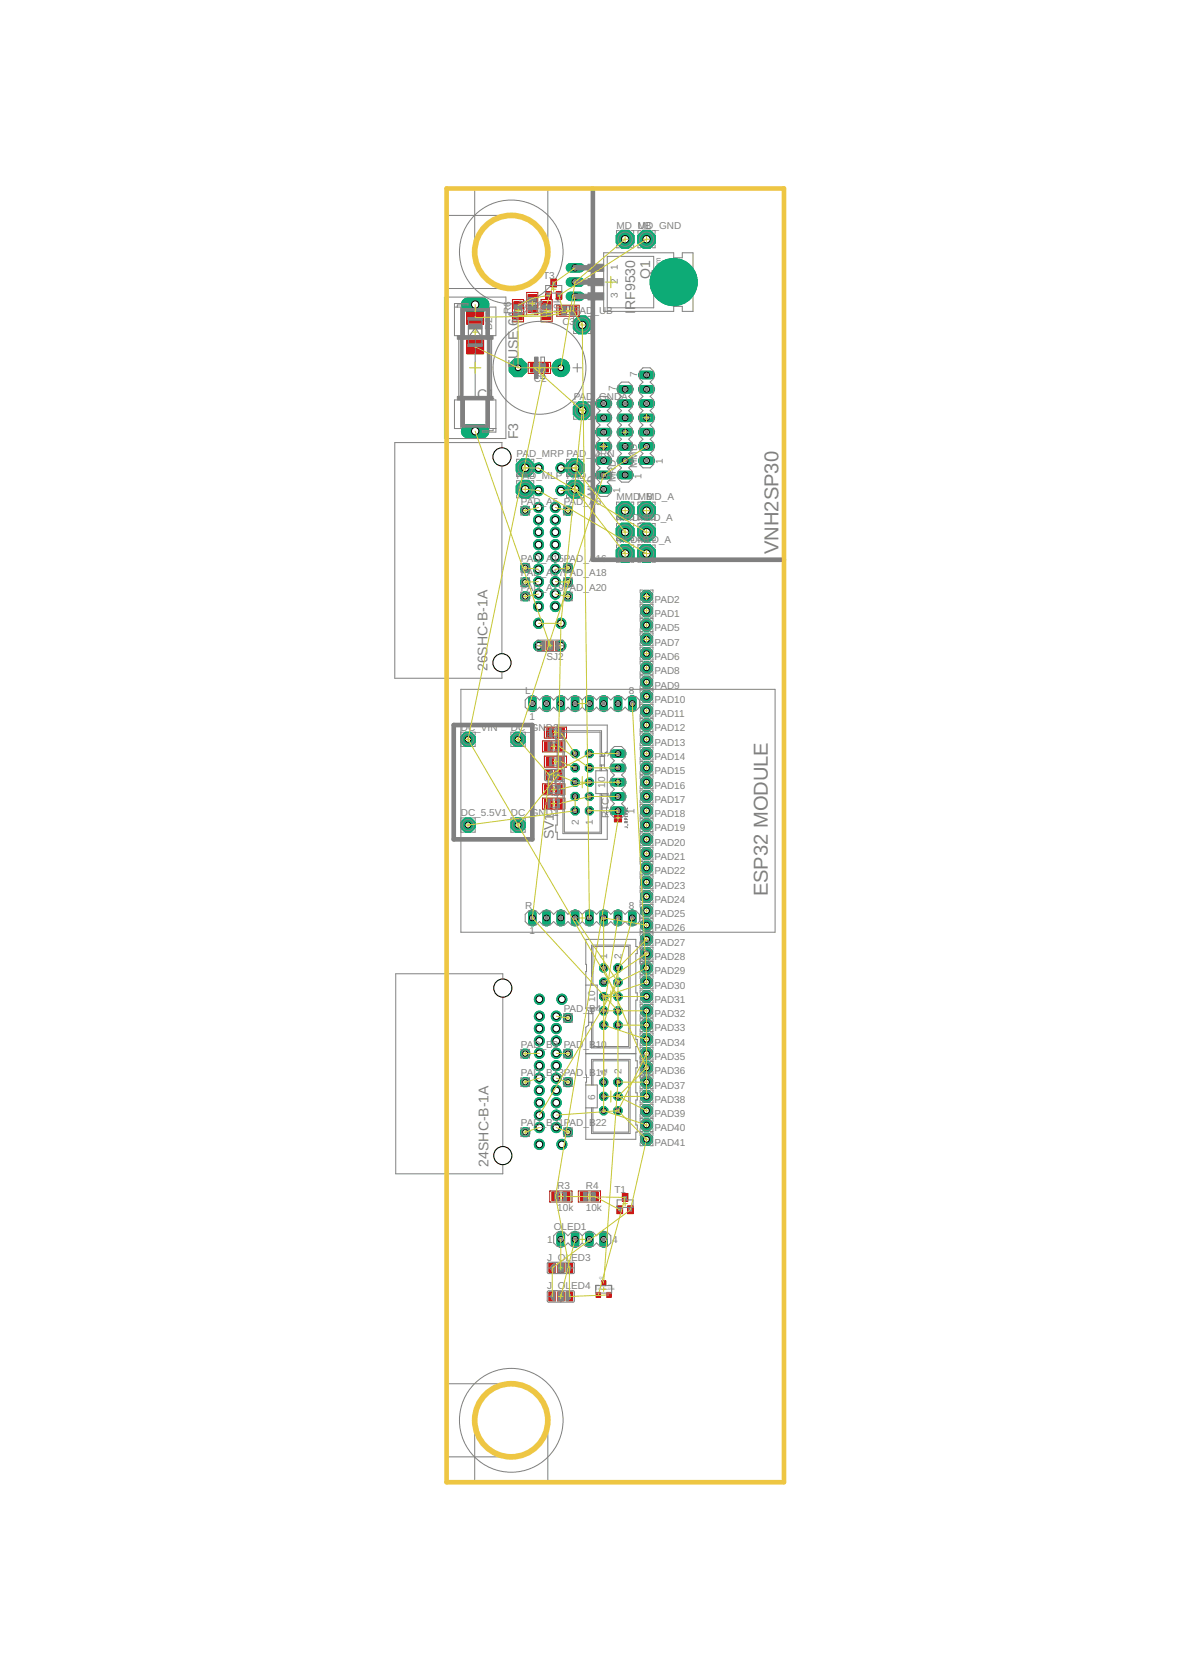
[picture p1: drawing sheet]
<svg xmlns="http://www.w3.org/2000/svg" width="210mm" height="297mm" viewBox="0 0 210 297" stroke-linecap="round" stroke-linejoin="round" font-family="sans-serif">
<defs><g id="words">
<g font-size="3.6" fill="#808080">
<text x="138.3" y="98.5" transform="rotate(-90 138.3 98.5)">VNH2SP30</text>
<text x="136.5" y="159.4" transform="rotate(-90 136.5 159.4)">ESP32 MODULE</text>
</g>
<g font-size="2.5" fill="#808080">
<text x="115.5" y="49.7" transform="rotate(-90 115.5 49.7)">Q1</text>
<text x="112.9" y="55.8" transform="rotate(-90 112.9 55.8)">I</text>
<text x="112.9" y="55.1" transform="rotate(-90 112.9 55.1)">RF9530</text>
<text x="92.1" y="65.4" transform="rotate(-90 92.1 65.4)">FUSE 6A</text>
<text x="84.8" y="71">C1</text>
<text x="92.1" y="78.1" transform="rotate(-90 92.1 78.1)">F3</text>
<text x="86.7" y="119.3" transform="rotate(-90 86.7 119.3)">26SHC-B-1A</text>
<text x="98.4" y="149.2" transform="rotate(-90 98.4 149.2)">SV1</text>
<text x="115.4" y="171.7" transform="rotate(-90 115.4 171.7)">SV3</text>
<text x="115.4" y="192" transform="rotate(-90 115.4 192)">SV2</text>
<text x="86.8" y="207.4" transform="rotate(-90 86.8 207.4)">24SHC-B-1A</text>
</g>
<g font-size="1.8" fill="#808080">
<text x="109.6" y="40.6">MD_UB</text>
<text x="113.4" y="40.6">MD_GND</text>
<text x="109.8" y="48" transform="rotate(-90 109.8 48)">1</text>
<text x="96.5" y="49.5">T3</text>
<text x="99.7" y="53.9" transform="rotate(-90 99.7 53.9)">k</text>
<text x="109.8" y="53.1" transform="rotate(-90 109.8 53.1)">3</text>
<text x="109.8" y="50.5" transform="rotate(-90 109.8 50.5)">2</text>
<text x="87.4" y="58.6" transform="rotate(-90 87.4 58.6)">D2</text>
<text x="90.8" y="55.9" transform="rotate(-90 90.8 55.9)">R6</text>
<text x="93.3" y="56.2" transform="rotate(-90 93.3 56.2)">10k</text>
<text x="94.6" y="55.9" transform="rotate(-90 94.6 55.9)">10k</text>
<text x="95.9" y="55.9" transform="rotate(-90 95.9 55.9)">R5</text>
<text x="97.1" y="55.6" transform="rotate(-90 97.1 55.6)">R7</text>
<text x="99.7" y="55.9" transform="rotate(-90 99.7 55.9)">10</text>
<text x="100" y="57.8">C3</text>
<text x="102" y="55.9">PAD</text>
<text x="105.5" y="55.9">_UB</text>
<text x="94.9" y="67.9">C2</text>
<text x="102" y="71.1">PAD</text>
<text x="105.5" y="71.1">_GNDA</text>
<text x="109.5" y="69.6" transform="rotate(-90 109.5 69.6)">7</text>
<text x="113.3" y="67" transform="rotate(-90 113.3 67)">7</text>
<text x="105.6" y="72.1" transform="rotate(-90 105.6 72.1)">7</text>
<text x="91.8" y="81.3">PAD_MRP PAD_MRN</text>
<text x="113.3" y="83.2" transform="rotate(-90 113.3 83.2)">MMD</text>
<text x="117.8" y="82.5" transform="rotate(-90 117.8 82.5)">1</text>
<text x="91.8" y="85.1">PAD_MLP PAD_MLR</text>
<text x="92.6" y="89.8">PAD_A5 PAD_A</text>
<text x="105.6" y="88.2" transform="rotate(-90 105.6 88.2)">MLD</text>
<text x="105.9" y="89.8">6</text>
<text x="109.5" y="85.7" transform="rotate(-90 109.5 85.7)">MRD</text>
<text x="109.6" y="88.9">MMDMB</text>
<text x="110.2" y="87.6" transform="rotate(-90 110.2 87.6)">1</text>
<text x="113.8" y="88.9">_MD_A</text>
<text x="114" y="85.1" transform="rotate(-90 114 85.1)">1</text>
<text x="109.6" y="92.7">MRDMRD_A</text>
<text x="113.6" y="92.7">_B</text>
<text x="92.6" y="99.9">PAD_A15PAD_A16</text>
<text x="109.6" y="96.5">MLD_B</text>
<text x="113.4" y="96.5">MLD_A</text>
<text x="92.6" y="102.5">PAD_A17PAD_A18</text>
<text x="92.6" y="105">PAD_A19PAD_A20</text>
<text x="116.3" y="107.2">PAD2</text>
<text x="116.3" y="109.7">PAD1</text>
<text x="116.3" y="112.2">PAD5</text>
<text x="97.1" y="117.3">SJ2</text>
<text x="116.3" y="117.3">PAD6</text>
<text x="116.3" y="114.8">PAD7</text>
<text x="116.3" y="119.9">PAD8</text>
<text x="93.3" y="123.4">L</text>
<text x="111.7" y="123.4">8</text>
<text x="116.3" y="122.4">PAD9</text>
<text x="116.3" y="124.9">PAD10</text>
<text x="81.9" y="129.9">DC_VIN</text>
<text x="90.8" y="129.9">DC_GND2</text>
<text x="94.1" y="128">1</text>
<text x="97.1" y="131.4">R22</text>
<text x="116.3" y="127.5">PAD11</text>
<text x="116.3" y="130">PAD12</text>
<text x="97.7" y="132.8">R1</text>
<text x="97.7" y="137.9">R2</text>
<text x="108.2" y="134.6" transform="rotate(-90 108.2 134.6)">5</text>
<text x="116.3" y="132.6">PAD13</text>
<text x="116.3" y="135.1">PAD14</text>
<text x="116.3" y="137.6">PAD15</text>
<text x="97" y="140.2">SJ</text>
<text x="97.1" y="141.6">R2</text>
<text x="97.1" y="139">R21</text>
<text x="99.1" y="140.2">1</text>
<text x="99.4" y="141.6">0</text>
<text x="107.6" y="140.1" transform="rotate(-90 107.6 140.1)">10</text>
<text x="116.3" y="140.2">PAD16</text>
<text x="116.3" y="142.7">PAD17</text>
<text x="81.9" y="145.1">DC_5.5V1 DC_GND1</text>
<text x="102.9" y="146.7" transform="rotate(-90 102.9 146.7)">2</text>
<text x="105.4" y="146.7" transform="rotate(-90 105.4 146.7)">1</text>
<text x="108.2" y="145.4" transform="rotate(-90 108.2 145.4)">RTC1</text>
<text x="112.8" y="144.8" transform="rotate(-90 112.8 144.8)">1</text>
<text x="116.3" y="145.3">PAD18</text>
<text x="116.3" y="147.8">PAD19</text>
<text x="116.3" y="150.3">PAD20</text>
<text x="116.3" y="152.9">PAD21</text>
<text x="116.3" y="155.4">PAD22</text>
<text x="93.3" y="161.5">R</text>
<text x="111.7" y="161.5">8</text>
<text x="116.3" y="158">PAD23</text>
<text x="116.3" y="160.5">PAD24</text>
<text x="94.1" y="166.1">1</text>
<text x="116.3" y="163">PAD25</text>
<text x="116.3" y="165.6">PAD26</text>
<text x="107.9" y="170.5" transform="rotate(-90 107.9 170.5)">1</text>
<text x="110.5" y="170.5" transform="rotate(-90 110.5 170.5)">2</text>
<text x="116.3" y="168.1">PAD27</text>
<text x="116.3" y="170.7">PAD28</text>
<text x="116.3" y="173.2">PAD29</text>
<text x="100.2" y="179.9">PAD_B4</text>
<text x="105.8" y="178.1" transform="rotate(-90 105.8 178.1)">10</text>
<text x="116.3" y="175.7">PAD30</text>
<text x="116.3" y="178.3">PAD31</text>
<text x="116.3" y="180.8">PAD32</text>
<text x="116.3" y="183.4">PAD33</text>
<text x="116.3" y="185.9">PAD34</text>
<text x="92.6" y="186.3">PAD_B9 PAD_B10</text>
<text x="92.6" y="191.4">PAD_B13PAD_B</text>
<text x="105.9" y="191.4">14</text>
<text x="107.9" y="190.8" transform="rotate(-90 107.9 190.8)">1</text>
<text x="110.5" y="190.8" transform="rotate(-90 110.5 190.8)">2</text>
<text x="116.3" y="188.4">PAD35</text>
<text x="116.3" y="191">PAD36</text>
<text x="105.8" y="195.5" transform="rotate(-90 105.8 195.5)">6</text>
<text x="116.3" y="193.5">PAD37</text>
<text x="116.3" y="196.1">PAD38</text>
<text x="92.6" y="200.2">PAD_B21PAD_B</text>
<text x="105.9" y="200.2">22</text>
<text x="116.3" y="198.6">PAD39</text>
<text x="116.3" y="201.1">PAD40</text>
<text x="116.3" y="203.7">PAD41</text>
<text x="99" y="211.4">R3</text>
<text x="99" y="215.2">10k</text>
<text x="104.1" y="211.4">R4</text>
<text x="104.1" y="215.2">10k</text>
<text x="109.2" y="212.1">T1</text>
<text x="97.3" y="220.9">1</text>
<text x="98.4" y="218.7">OLED1</text>
<text x="108.8" y="220.9">4</text>
<text x="97.3" y="224.1">J_OLED3</text>
<text x="97.3" y="229.2">J</text>
<text x="98.2" y="229.2">_OL</text>
<text x="101.5" y="229.2">ED4</text>
</g>
<text font-size="1.4" fill="#808080" x="117.4" y="51.7" transform="rotate(-90 117.4 51.7)">A17,5mm</text>
<g font-size=".6" fill="#808080">
<text x="106.5" y="227.4">Q3</text>
<text x="106.3" y="229.4">IRLML2244</text>
</g>
</g></defs>
<g fill="none" stroke="#808080" stroke-width=".18">
<path d="M79.4 38.3h11.5M84.4 33.8v11M97.4 33.8v11M79.4 51.3h11.5M79.4 259h11.5M79.4 246h11.5M84.4 252.5v11M97.4 252.5v11"/>
<circle cx="90.9" cy="44.8" r="9.2"/>
<circle cx="90.9" cy="252.5" r="9.2"/>
</g>
<circle cx="119.7" cy="50.1" r="4.2" fill="#0696d7" stroke="#0696d7" stroke-width=".18"/>
<circle cx="83.2" cy="146.7" r="1.38" fill="#0dab76" stroke="#0dab76" stroke-width=".18"/>
<circle cx="83.2" cy="146.7" r=".51" fill="#fff" stroke="#000" stroke-width=".18"/>
<circle cx="92.1" cy="146.7" r="1.38" fill="#0dab76" stroke="#0dab76" stroke-width=".18"/>
<circle cx="92.1" cy="146.7" r=".51" fill="#fff" stroke="#000" stroke-width=".18"/>
<circle cx="92.1" cy="131.4" r="1.38" fill="#0dab76" stroke="#0dab76" stroke-width=".18"/>
<circle cx="92.1" cy="131.4" r=".51" fill="#fff" stroke="#000" stroke-width=".18"/>
<circle cx="103.5" cy="73" r="1.72" fill="#0dab76" stroke="#0dab76" stroke-width=".18"/>
<circle cx="103.5" cy="73" r=".66" fill="#fff" stroke="#000" stroke-width=".18"/>
<circle cx="93.3" cy="87" r="1.72" fill="#0dab76" stroke="#0dab76" stroke-width=".18"/>
<circle cx="93.3" cy="87" r=".66" fill="#fff" stroke="#000" stroke-width=".18"/>
<circle cx="102.2" cy="87" r="1.72" fill="#0dab76" stroke="#0dab76" stroke-width=".18"/>
<circle cx="102.2" cy="87" r=".66" fill="#fff" stroke="#000" stroke-width=".18"/>
<circle cx="102.2" cy="83.2" r="1.72" fill="#0dab76" stroke="#0dab76" stroke-width=".18"/>
<circle cx="102.2" cy="83.2" r=".66" fill="#fff" stroke="#000" stroke-width=".18"/>
<circle cx="93.3" cy="83.2" r="1.72" fill="#0dab76" stroke="#0dab76" stroke-width=".18"/>
<circle cx="93.3" cy="83.2" r=".66" fill="#fff" stroke="#000" stroke-width=".18"/>
<circle cx="93.3" cy="100.9" r=".87" fill="#0dab76" stroke="#0dab76" stroke-width=".18"/>
<circle cx="93.3" cy="100.9" r=".47" fill="#fff" stroke="#000" stroke-width=".18"/>
<circle cx="100.9" cy="100.9" r=".87" fill="#0dab76" stroke="#0dab76" stroke-width=".18"/>
<circle cx="100.9" cy="100.9" r=".47" fill="#fff" stroke="#000" stroke-width=".18"/>
<circle cx="93.3" cy="103.5" r=".87" fill="#0dab76" stroke="#0dab76" stroke-width=".18"/>
<circle cx="93.3" cy="103.5" r=".47" fill="#fff" stroke="#000" stroke-width=".18"/>
<circle cx="100.9" cy="103.5" r=".87" fill="#0dab76" stroke="#0dab76" stroke-width=".18"/>
<circle cx="100.9" cy="103.5" r=".47" fill="#fff" stroke="#000" stroke-width=".18"/>
<circle cx="93.3" cy="106" r=".87" fill="#0dab76" stroke="#0dab76" stroke-width=".18"/>
<circle cx="93.3" cy="106" r=".47" fill="#fff" stroke="#000" stroke-width=".18"/>
<circle cx="100.9" cy="106" r=".87" fill="#0dab76" stroke="#0dab76" stroke-width=".18"/>
<circle cx="100.9" cy="106" r=".47" fill="#fff" stroke="#000" stroke-width=".18"/>
<circle cx="93.3" cy="90.8" r=".87" fill="#0dab76" stroke="#0dab76" stroke-width=".18"/>
<circle cx="93.3" cy="90.8" r=".47" fill="#fff" stroke="#000" stroke-width=".18"/>
<circle cx="100.9" cy="90.8" r=".87" fill="#0dab76" stroke="#0dab76" stroke-width=".18"/>
<circle cx="100.9" cy="90.8" r=".47" fill="#fff" stroke="#000" stroke-width=".18"/>
<path d="M109.1 144.1h1.5" fill="none" stroke="#0dab76" stroke-width="1.5"/>
<circle cx="109.8" cy="144.1" r=".51" fill="#fff" stroke="#000" stroke-width=".18"/>
<path d="M109.1 141.6h1.5" fill="none" stroke="#0dab76" stroke-width="1.5"/>
<circle cx="109.8" cy="141.6" r=".51" fill="#fff" stroke="#000" stroke-width=".18"/>
<path d="M109.1 139h1.5" fill="none" stroke="#0dab76" stroke-width="1.5"/>
<circle cx="109.8" cy="139" r=".51" fill="#fff" stroke="#000" stroke-width=".18"/>
<path d="M109.1 136.5h1.5" fill="none" stroke="#0dab76" stroke-width="1.5"/>
<circle cx="109.8" cy="136.5" r=".51" fill="#fff" stroke="#000" stroke-width=".18"/>
<path d="M109.1 134h1.5" fill="none" stroke="#0dab76" stroke-width="1.5"/>
<circle cx="109.8" cy="134" r=".51" fill="#fff" stroke="#000" stroke-width=".18"/>
<circle cx="95.7" cy="83.2" r=".9" fill="#0dab76" stroke="#0dab76" stroke-width=".18"/>
<circle cx="95.7" cy="83.2" r=".59" fill="#fff" stroke="#000" stroke-width=".18"/>
<circle cx="99.7" cy="83.2" r=".9" fill="#0dab76" stroke="#0dab76" stroke-width=".18"/>
<circle cx="99.7" cy="83.2" r=".59" fill="#fff" stroke="#000" stroke-width=".18"/>
<circle cx="95.7" cy="87.2" r=".9" fill="#0dab76" stroke="#0dab76" stroke-width=".18"/>
<circle cx="95.7" cy="87.2" r=".59" fill="#fff" stroke="#000" stroke-width=".18"/>
<circle cx="99.7" cy="87.2" r=".9" fill="#0dab76" stroke="#0dab76" stroke-width=".18"/>
<circle cx="99.7" cy="87.2" r=".59" fill="#fff" stroke="#000" stroke-width=".18"/>
<circle cx="95.7" cy="90.2" r=".9" fill="#0dab76" stroke="#0dab76" stroke-width=".18"/>
<circle cx="95.7" cy="90.2" r=".59" fill="#fff" stroke="#000" stroke-width=".18"/>
<circle cx="98.7" cy="90.2" r=".9" fill="#0dab76" stroke="#0dab76" stroke-width=".18"/>
<circle cx="98.7" cy="90.2" r=".59" fill="#fff" stroke="#000" stroke-width=".18"/>
<circle cx="95.7" cy="92.4" r=".9" fill="#0dab76" stroke="#0dab76" stroke-width=".18"/>
<circle cx="95.7" cy="92.4" r=".59" fill="#fff" stroke="#000" stroke-width=".18"/>
<circle cx="98.7" cy="92.4" r=".9" fill="#0dab76" stroke="#0dab76" stroke-width=".18"/>
<circle cx="98.7" cy="92.4" r=".59" fill="#fff" stroke="#000" stroke-width=".18"/>
<circle cx="95.7" cy="94.6" r=".9" fill="#0dab76" stroke="#0dab76" stroke-width=".18"/>
<circle cx="95.7" cy="94.6" r=".59" fill="#fff" stroke="#000" stroke-width=".18"/>
<circle cx="98.7" cy="94.6" r=".9" fill="#0dab76" stroke="#0dab76" stroke-width=".18"/>
<circle cx="98.7" cy="94.6" r=".59" fill="#fff" stroke="#000" stroke-width=".18"/>
<circle cx="95.7" cy="96.8" r=".9" fill="#0dab76" stroke="#0dab76" stroke-width=".18"/>
<circle cx="95.7" cy="96.8" r=".59" fill="#fff" stroke="#000" stroke-width=".18"/>
<circle cx="98.7" cy="96.8" r=".9" fill="#0dab76" stroke="#0dab76" stroke-width=".18"/>
<circle cx="98.7" cy="96.8" r=".59" fill="#fff" stroke="#000" stroke-width=".18"/>
<circle cx="95.7" cy="99" r=".9" fill="#0dab76" stroke="#0dab76" stroke-width=".18"/>
<circle cx="95.7" cy="99" r=".59" fill="#fff" stroke="#000" stroke-width=".18"/>
<circle cx="98.7" cy="99" r=".9" fill="#0dab76" stroke="#0dab76" stroke-width=".18"/>
<circle cx="98.7" cy="99" r=".59" fill="#fff" stroke="#000" stroke-width=".18"/>
<circle cx="95.7" cy="101.2" r=".9" fill="#0dab76" stroke="#0dab76" stroke-width=".18"/>
<circle cx="95.7" cy="101.2" r=".59" fill="#fff" stroke="#000" stroke-width=".18"/>
<circle cx="98.7" cy="101.2" r=".9" fill="#0dab76" stroke="#0dab76" stroke-width=".18"/>
<circle cx="98.7" cy="101.2" r=".59" fill="#fff" stroke="#000" stroke-width=".18"/>
<circle cx="95.7" cy="103.4" r=".9" fill="#0dab76" stroke="#0dab76" stroke-width=".18"/>
<circle cx="95.7" cy="103.4" r=".59" fill="#fff" stroke="#000" stroke-width=".18"/>
<circle cx="98.7" cy="103.4" r=".9" fill="#0dab76" stroke="#0dab76" stroke-width=".18"/>
<circle cx="98.7" cy="103.4" r=".59" fill="#fff" stroke="#000" stroke-width=".18"/>
<circle cx="95.7" cy="105.6" r=".9" fill="#0dab76" stroke="#0dab76" stroke-width=".18"/>
<circle cx="95.7" cy="105.6" r=".59" fill="#fff" stroke="#000" stroke-width=".18"/>
<circle cx="98.7" cy="105.6" r=".9" fill="#0dab76" stroke="#0dab76" stroke-width=".18"/>
<circle cx="98.7" cy="105.6" r=".59" fill="#fff" stroke="#000" stroke-width=".18"/>
<circle cx="95.7" cy="107.8" r=".9" fill="#0dab76" stroke="#0dab76" stroke-width=".18"/>
<circle cx="95.7" cy="107.8" r=".59" fill="#fff" stroke="#000" stroke-width=".18"/>
<circle cx="98.7" cy="107.8" r=".9" fill="#0dab76" stroke="#0dab76" stroke-width=".18"/>
<circle cx="98.7" cy="107.8" r=".59" fill="#fff" stroke="#000" stroke-width=".18"/>
<circle cx="95.7" cy="110.8" r=".9" fill="#0dab76" stroke="#0dab76" stroke-width=".18"/>
<circle cx="95.7" cy="110.8" r=".59" fill="#fff" stroke="#000" stroke-width=".18"/>
<circle cx="99.7" cy="110.8" r=".9" fill="#0dab76" stroke="#0dab76" stroke-width=".18"/>
<circle cx="99.7" cy="110.8" r=".59" fill="#fff" stroke="#000" stroke-width=".18"/>
<circle cx="95.7" cy="114.8" r=".9" fill="#0dab76" stroke="#0dab76" stroke-width=".18"/>
<circle cx="95.7" cy="114.8" r=".59" fill="#fff" stroke="#000" stroke-width=".18"/>
<circle cx="99.7" cy="114.8" r=".9" fill="#0dab76" stroke="#0dab76" stroke-width=".18"/>
<circle cx="99.7" cy="114.8" r=".59" fill="#fff" stroke="#000" stroke-width=".18"/>
<circle cx="83.2" cy="131.4" r="1.38" fill="#0dab76" stroke="#0dab76" stroke-width=".18"/>
<circle cx="83.2" cy="131.4" r=".51" fill="#fff" stroke="#000" stroke-width=".18"/>
<circle cx="114.9" cy="106" r="1.17" fill="#0dab76" stroke="#0dab76" stroke-width=".18"/>
<circle cx="114.9" cy="106" r=".51" fill="#fff" stroke="#000" stroke-width=".18"/>
<circle cx="114.9" cy="108.6" r="1.17" fill="#0dab76" stroke="#0dab76" stroke-width=".18"/>
<circle cx="114.9" cy="108.6" r=".51" fill="#fff" stroke="#000" stroke-width=".18"/>
<circle cx="114.9" cy="111.1" r="1.17" fill="#0dab76" stroke="#0dab76" stroke-width=".18"/>
<circle cx="114.9" cy="111.1" r=".51" fill="#fff" stroke="#000" stroke-width=".18"/>
<circle cx="114.9" cy="113.6" r="1.17" fill="#0dab76" stroke="#0dab76" stroke-width=".18"/>
<circle cx="114.9" cy="113.6" r=".51" fill="#fff" stroke="#000" stroke-width=".18"/>
<circle cx="114.9" cy="116.2" r="1.17" fill="#0dab76" stroke="#0dab76" stroke-width=".18"/>
<circle cx="114.9" cy="116.2" r=".51" fill="#fff" stroke="#000" stroke-width=".18"/>
<circle cx="114.9" cy="118.7" r="1.17" fill="#0dab76" stroke="#0dab76" stroke-width=".18"/>
<circle cx="114.9" cy="118.7" r=".51" fill="#fff" stroke="#000" stroke-width=".18"/>
<circle cx="114.9" cy="121.3" r="1.17" fill="#0dab76" stroke="#0dab76" stroke-width=".18"/>
<circle cx="114.9" cy="121.3" r=".51" fill="#fff" stroke="#000" stroke-width=".18"/>
<circle cx="114.9" cy="123.8" r="1.17" fill="#0dab76" stroke="#0dab76" stroke-width=".18"/>
<circle cx="114.9" cy="123.8" r=".51" fill="#fff" stroke="#000" stroke-width=".18"/>
<circle cx="114.9" cy="126.3" r="1.17" fill="#0dab76" stroke="#0dab76" stroke-width=".18"/>
<circle cx="114.9" cy="126.3" r=".51" fill="#fff" stroke="#000" stroke-width=".18"/>
<circle cx="114.9" cy="128.9" r="1.17" fill="#0dab76" stroke="#0dab76" stroke-width=".18"/>
<circle cx="114.9" cy="128.9" r=".51" fill="#fff" stroke="#000" stroke-width=".18"/>
<circle cx="114.9" cy="131.4" r="1.17" fill="#0dab76" stroke="#0dab76" stroke-width=".18"/>
<circle cx="114.9" cy="131.4" r=".51" fill="#fff" stroke="#000" stroke-width=".18"/>
<circle cx="114.9" cy="134" r="1.17" fill="#0dab76" stroke="#0dab76" stroke-width=".18"/>
<circle cx="114.9" cy="134" r=".51" fill="#fff" stroke="#000" stroke-width=".18"/>
<circle cx="114.9" cy="136.5" r="1.17" fill="#0dab76" stroke="#0dab76" stroke-width=".18"/>
<circle cx="114.9" cy="136.5" r=".51" fill="#fff" stroke="#000" stroke-width=".18"/>
<circle cx="114.9" cy="139" r="1.17" fill="#0dab76" stroke="#0dab76" stroke-width=".18"/>
<circle cx="114.9" cy="139" r=".51" fill="#fff" stroke="#000" stroke-width=".18"/>
<circle cx="114.9" cy="141.6" r="1.17" fill="#0dab76" stroke="#0dab76" stroke-width=".18"/>
<circle cx="114.9" cy="141.6" r=".51" fill="#fff" stroke="#000" stroke-width=".18"/>
<circle cx="114.9" cy="144.1" r="1.17" fill="#0dab76" stroke="#0dab76" stroke-width=".18"/>
<circle cx="114.9" cy="144.1" r=".51" fill="#fff" stroke="#000" stroke-width=".18"/>
<circle cx="114.9" cy="146.7" r="1.17" fill="#0dab76" stroke="#0dab76" stroke-width=".18"/>
<circle cx="114.9" cy="146.7" r=".51" fill="#fff" stroke="#000" stroke-width=".18"/>
<circle cx="114.9" cy="149.2" r="1.17" fill="#0dab76" stroke="#0dab76" stroke-width=".18"/>
<circle cx="114.9" cy="149.2" r=".51" fill="#fff" stroke="#000" stroke-width=".18"/>
<circle cx="114.9" cy="151.7" r="1.17" fill="#0dab76" stroke="#0dab76" stroke-width=".18"/>
<circle cx="114.9" cy="151.7" r=".51" fill="#fff" stroke="#000" stroke-width=".18"/>
<circle cx="114.9" cy="154.3" r="1.17" fill="#0dab76" stroke="#0dab76" stroke-width=".18"/>
<circle cx="114.9" cy="154.3" r=".51" fill="#fff" stroke="#000" stroke-width=".18"/>
<circle cx="114.9" cy="156.8" r="1.17" fill="#0dab76" stroke="#0dab76" stroke-width=".18"/>
<circle cx="114.9" cy="156.8" r=".51" fill="#fff" stroke="#000" stroke-width=".18"/>
<circle cx="114.9" cy="159.4" r="1.17" fill="#0dab76" stroke="#0dab76" stroke-width=".18"/>
<circle cx="114.9" cy="159.4" r=".51" fill="#fff" stroke="#000" stroke-width=".18"/>
<circle cx="95.9" cy="177.6" r=".9" fill="#0dab76" stroke="#0dab76" stroke-width=".18"/>
<circle cx="95.9" cy="177.6" r=".59" fill="#fff" stroke="#000" stroke-width=".18"/>
<circle cx="99.9" cy="177.6" r=".9" fill="#0dab76" stroke="#0dab76" stroke-width=".18"/>
<circle cx="99.9" cy="177.6" r=".59" fill="#fff" stroke="#000" stroke-width=".18"/>
<circle cx="95.9" cy="180.6" r=".9" fill="#0dab76" stroke="#0dab76" stroke-width=".18"/>
<circle cx="95.9" cy="180.6" r=".59" fill="#fff" stroke="#000" stroke-width=".18"/>
<circle cx="98.9" cy="180.6" r=".9" fill="#0dab76" stroke="#0dab76" stroke-width=".18"/>
<circle cx="98.9" cy="180.6" r=".59" fill="#fff" stroke="#000" stroke-width=".18"/>
<circle cx="95.9" cy="182.8" r=".9" fill="#0dab76" stroke="#0dab76" stroke-width=".18"/>
<circle cx="95.9" cy="182.8" r=".59" fill="#fff" stroke="#000" stroke-width=".18"/>
<circle cx="98.9" cy="182.8" r=".9" fill="#0dab76" stroke="#0dab76" stroke-width=".18"/>
<circle cx="98.9" cy="182.8" r=".59" fill="#fff" stroke="#000" stroke-width=".18"/>
<circle cx="95.9" cy="185" r=".9" fill="#0dab76" stroke="#0dab76" stroke-width=".18"/>
<circle cx="95.9" cy="185" r=".59" fill="#fff" stroke="#000" stroke-width=".18"/>
<circle cx="98.9" cy="185" r=".9" fill="#0dab76" stroke="#0dab76" stroke-width=".18"/>
<circle cx="98.9" cy="185" r=".59" fill="#fff" stroke="#000" stroke-width=".18"/>
<circle cx="95.9" cy="187.2" r=".9" fill="#0dab76" stroke="#0dab76" stroke-width=".18"/>
<circle cx="95.9" cy="187.2" r=".59" fill="#fff" stroke="#000" stroke-width=".18"/>
<circle cx="98.9" cy="187.2" r=".9" fill="#0dab76" stroke="#0dab76" stroke-width=".18"/>
<circle cx="98.9" cy="187.2" r=".59" fill="#fff" stroke="#000" stroke-width=".18"/>
<circle cx="95.9" cy="189.4" r=".9" fill="#0dab76" stroke="#0dab76" stroke-width=".18"/>
<circle cx="95.9" cy="189.4" r=".59" fill="#fff" stroke="#000" stroke-width=".18"/>
<circle cx="98.9" cy="189.4" r=".9" fill="#0dab76" stroke="#0dab76" stroke-width=".18"/>
<circle cx="98.9" cy="189.4" r=".59" fill="#fff" stroke="#000" stroke-width=".18"/>
<circle cx="95.9" cy="191.6" r=".9" fill="#0dab76" stroke="#0dab76" stroke-width=".18"/>
<circle cx="95.9" cy="191.6" r=".59" fill="#fff" stroke="#000" stroke-width=".18"/>
<circle cx="98.9" cy="191.6" r=".9" fill="#0dab76" stroke="#0dab76" stroke-width=".18"/>
<circle cx="98.9" cy="191.6" r=".59" fill="#fff" stroke="#000" stroke-width=".18"/>
<circle cx="95.9" cy="193.8" r=".9" fill="#0dab76" stroke="#0dab76" stroke-width=".18"/>
<circle cx="95.9" cy="193.8" r=".59" fill="#fff" stroke="#000" stroke-width=".18"/>
<circle cx="98.9" cy="193.8" r=".9" fill="#0dab76" stroke="#0dab76" stroke-width=".18"/>
<circle cx="98.9" cy="193.8" r=".59" fill="#fff" stroke="#000" stroke-width=".18"/>
<circle cx="95.9" cy="196" r=".9" fill="#0dab76" stroke="#0dab76" stroke-width=".18"/>
<circle cx="95.9" cy="196" r=".59" fill="#fff" stroke="#000" stroke-width=".18"/>
<circle cx="98.9" cy="196" r=".9" fill="#0dab76" stroke="#0dab76" stroke-width=".18"/>
<circle cx="98.9" cy="196" r=".59" fill="#fff" stroke="#000" stroke-width=".18"/>
<circle cx="95.9" cy="198.2" r=".9" fill="#0dab76" stroke="#0dab76" stroke-width=".18"/>
<circle cx="95.9" cy="198.2" r=".59" fill="#fff" stroke="#000" stroke-width=".18"/>
<circle cx="98.9" cy="198.2" r=".9" fill="#0dab76" stroke="#0dab76" stroke-width=".18"/>
<circle cx="98.9" cy="198.2" r=".59" fill="#fff" stroke="#000" stroke-width=".18"/>
<circle cx="95.9" cy="200.4" r=".9" fill="#0dab76" stroke="#0dab76" stroke-width=".18"/>
<circle cx="95.9" cy="200.4" r=".59" fill="#fff" stroke="#000" stroke-width=".18"/>
<circle cx="98.9" cy="200.4" r=".9" fill="#0dab76" stroke="#0dab76" stroke-width=".18"/>
<circle cx="98.9" cy="200.4" r=".59" fill="#fff" stroke="#000" stroke-width=".18"/>
<circle cx="95.9" cy="203.4" r=".9" fill="#0dab76" stroke="#0dab76" stroke-width=".18"/>
<circle cx="95.9" cy="203.4" r=".59" fill="#fff" stroke="#000" stroke-width=".18"/>
<circle cx="99.9" cy="203.4" r=".9" fill="#0dab76" stroke="#0dab76" stroke-width=".18"/>
<circle cx="99.9" cy="203.4" r=".59" fill="#fff" stroke="#000" stroke-width=".18"/>
<path d="M106.5 87h1.6" fill="none" stroke="#0dab76" stroke-width="1.5"/>
<circle cx="107.3" cy="87" r=".51" fill="#fff" stroke="#000" stroke-width=".18"/>
<path d="M106.5 84.4h1.6" fill="none" stroke="#0dab76" stroke-width="1.5"/>
<circle cx="107.3" cy="84.4" r=".51" fill="#fff" stroke="#000" stroke-width=".18"/>
<path d="M106.5 81.9h1.6" fill="none" stroke="#0dab76" stroke-width="1.5"/>
<circle cx="107.3" cy="81.9" r=".51" fill="#fff" stroke="#000" stroke-width=".18"/>
<path d="M106.5 79.4h1.6" fill="none" stroke="#0dab76" stroke-width="1.5"/>
<circle cx="107.3" cy="79.4" r=".51" fill="#fff" stroke="#000" stroke-width=".18"/>
<path d="M106.5 76.8h1.6" fill="none" stroke="#0dab76" stroke-width="1.5"/>
<circle cx="107.3" cy="76.8" r=".51" fill="#fff" stroke="#000" stroke-width=".18"/>
<path d="M106.5 74.3h1.6" fill="none" stroke="#0dab76" stroke-width="1.5"/>
<circle cx="107.3" cy="74.3" r=".51" fill="#fff" stroke="#000" stroke-width=".18"/>
<path d="M106.5 71.7h1.6" fill="none" stroke="#0dab76" stroke-width="1.5"/>
<circle cx="107.3" cy="71.7" r=".51" fill="#fff" stroke="#000" stroke-width=".18"/>
<circle cx="107.3" cy="192.4" r=".78" fill="#0dab76" stroke="#0dab76" stroke-width=".18"/>
<circle cx="107.3" cy="192.4" r=".47" fill="#fff" stroke="#000" stroke-width=".18"/>
<circle cx="109.8" cy="192.4" r=".78" fill="#0dab76" stroke="#0dab76" stroke-width=".18"/>
<circle cx="109.8" cy="192.4" r=".47" fill="#fff" stroke="#000" stroke-width=".18"/>
<circle cx="107.3" cy="194.9" r=".78" fill="#0dab76" stroke="#0dab76" stroke-width=".18"/>
<circle cx="107.3" cy="194.9" r=".47" fill="#fff" stroke="#000" stroke-width=".18"/>
<circle cx="109.8" cy="194.9" r=".78" fill="#0dab76" stroke="#0dab76" stroke-width=".18"/>
<circle cx="109.8" cy="194.9" r=".47" fill="#fff" stroke="#000" stroke-width=".18"/>
<circle cx="107.3" cy="197.4" r=".78" fill="#0dab76" stroke="#0dab76" stroke-width=".18"/>
<circle cx="107.3" cy="197.4" r=".47" fill="#fff" stroke="#000" stroke-width=".18"/>
<circle cx="109.8" cy="197.4" r=".78" fill="#0dab76" stroke="#0dab76" stroke-width=".18"/>
<circle cx="109.8" cy="197.4" r=".47" fill="#fff" stroke="#000" stroke-width=".18"/>
<circle cx="107.3" cy="172.1" r=".78" fill="#0dab76" stroke="#0dab76" stroke-width=".18"/>
<circle cx="107.3" cy="172.1" r=".47" fill="#fff" stroke="#000" stroke-width=".18"/>
<circle cx="109.8" cy="172.1" r=".78" fill="#0dab76" stroke="#0dab76" stroke-width=".18"/>
<circle cx="109.8" cy="172.1" r=".47" fill="#fff" stroke="#000" stroke-width=".18"/>
<circle cx="107.3" cy="174.6" r=".78" fill="#0dab76" stroke="#0dab76" stroke-width=".18"/>
<circle cx="107.3" cy="174.6" r=".47" fill="#fff" stroke="#000" stroke-width=".18"/>
<circle cx="109.8" cy="174.6" r=".78" fill="#0dab76" stroke="#0dab76" stroke-width=".18"/>
<circle cx="109.8" cy="174.6" r=".47" fill="#fff" stroke="#000" stroke-width=".18"/>
<circle cx="107.3" cy="177.1" r=".78" fill="#0dab76" stroke="#0dab76" stroke-width=".18"/>
<circle cx="107.3" cy="177.1" r=".47" fill="#fff" stroke="#000" stroke-width=".18"/>
<circle cx="109.8" cy="177.1" r=".78" fill="#0dab76" stroke="#0dab76" stroke-width=".18"/>
<circle cx="109.8" cy="177.1" r=".47" fill="#fff" stroke="#000" stroke-width=".18"/>
<circle cx="107.3" cy="179.7" r=".78" fill="#0dab76" stroke="#0dab76" stroke-width=".18"/>
<circle cx="107.3" cy="179.7" r=".47" fill="#fff" stroke="#000" stroke-width=".18"/>
<circle cx="109.8" cy="179.7" r=".78" fill="#0dab76" stroke="#0dab76" stroke-width=".18"/>
<circle cx="109.8" cy="179.7" r=".47" fill="#fff" stroke="#000" stroke-width=".18"/>
<circle cx="107.3" cy="182.2" r=".78" fill="#0dab76" stroke="#0dab76" stroke-width=".18"/>
<circle cx="107.3" cy="182.2" r=".47" fill="#fff" stroke="#000" stroke-width=".18"/>
<circle cx="109.8" cy="182.2" r=".78" fill="#0dab76" stroke="#0dab76" stroke-width=".18"/>
<circle cx="109.8" cy="182.2" r=".47" fill="#fff" stroke="#000" stroke-width=".18"/>
<circle cx="111.1" cy="98.4" r="1.72" fill="#0dab76" stroke="#0dab76" stroke-width=".18"/>
<circle cx="111.1" cy="98.4" r=".66" fill="#fff" stroke="#000" stroke-width=".18"/>
<circle cx="114.9" cy="98.4" r="1.72" fill="#0dab76" stroke="#0dab76" stroke-width=".18"/>
<circle cx="114.9" cy="98.4" r=".66" fill="#fff" stroke="#000" stroke-width=".18"/>
<path d="M110.3 84.4h1.6" fill="none" stroke="#0dab76" stroke-width="1.5"/>
<circle cx="111.1" cy="84.4" r=".51" fill="#fff" stroke="#000" stroke-width=".18"/>
<path d="M110.3 81.9h1.6" fill="none" stroke="#0dab76" stroke-width="1.5"/>
<circle cx="111.1" cy="81.9" r=".51" fill="#fff" stroke="#000" stroke-width=".18"/>
<path d="M110.3 79.4h1.6" fill="none" stroke="#0dab76" stroke-width="1.5"/>
<circle cx="111.1" cy="79.4" r=".51" fill="#fff" stroke="#000" stroke-width=".18"/>
<path d="M110.3 76.8h1.6" fill="none" stroke="#0dab76" stroke-width="1.5"/>
<circle cx="111.1" cy="76.8" r=".51" fill="#fff" stroke="#000" stroke-width=".18"/>
<path d="M110.3 74.3h1.6" fill="none" stroke="#0dab76" stroke-width="1.5"/>
<circle cx="111.1" cy="74.3" r=".51" fill="#fff" stroke="#000" stroke-width=".18"/>
<path d="M110.3 71.7h1.6" fill="none" stroke="#0dab76" stroke-width="1.5"/>
<circle cx="111.1" cy="71.7" r=".51" fill="#fff" stroke="#000" stroke-width=".18"/>
<path d="M110.3 69.2h1.6" fill="none" stroke="#0dab76" stroke-width="1.5"/>
<circle cx="111.1" cy="69.2" r=".51" fill="#fff" stroke="#000" stroke-width=".18"/>
<circle cx="111.1" cy="94.6" r="1.72" fill="#0dab76" stroke="#0dab76" stroke-width=".18"/>
<circle cx="111.1" cy="94.6" r=".66" fill="#fff" stroke="#000" stroke-width=".18"/>
<circle cx="114.9" cy="94.6" r="1.72" fill="#0dab76" stroke="#0dab76" stroke-width=".18"/>
<circle cx="114.9" cy="94.6" r=".66" fill="#fff" stroke="#000" stroke-width=".18"/>
<path d="M114.2 81.9h1.5" fill="none" stroke="#0dab76" stroke-width="1.5"/>
<circle cx="114.9" cy="81.9" r=".51" fill="#fff" stroke="#000" stroke-width=".18"/>
<path d="M114.2 79.4h1.5" fill="none" stroke="#0dab76" stroke-width="1.5"/>
<circle cx="114.9" cy="79.4" r=".51" fill="#fff" stroke="#000" stroke-width=".18"/>
<path d="M114.2 76.8h1.5" fill="none" stroke="#0dab76" stroke-width="1.5"/>
<circle cx="114.9" cy="76.8" r=".51" fill="#fff" stroke="#000" stroke-width=".18"/>
<path d="M114.2 74.3h1.5" fill="none" stroke="#0dab76" stroke-width="1.5"/>
<circle cx="114.9" cy="74.3" r=".51" fill="#fff" stroke="#000" stroke-width=".18"/>
<path d="M114.2 71.7h1.5" fill="none" stroke="#0dab76" stroke-width="1.5"/>
<circle cx="114.9" cy="71.7" r=".51" fill="#fff" stroke="#000" stroke-width=".18"/>
<path d="M114.2 69.2h1.5" fill="none" stroke="#0dab76" stroke-width="1.5"/>
<circle cx="114.9" cy="69.2" r=".51" fill="#fff" stroke="#000" stroke-width=".18"/>
<path d="M114.2 66.7h1.5" fill="none" stroke="#0dab76" stroke-width="1.5"/>
<circle cx="114.9" cy="66.7" r=".51" fill="#fff" stroke="#000" stroke-width=".18"/>
<circle cx="111.1" cy="90.8" r="1.72" fill="#0dab76" stroke="#0dab76" stroke-width=".18"/>
<circle cx="111.1" cy="90.8" r=".66" fill="#fff" stroke="#000" stroke-width=".18"/>
<circle cx="114.9" cy="90.8" r="1.72" fill="#0dab76" stroke="#0dab76" stroke-width=".18"/>
<circle cx="114.9" cy="90.8" r=".66" fill="#fff" stroke="#000" stroke-width=".18"/>
<circle cx="111.1" cy="42.5" r="1.72" fill="#0dab76" stroke="#0dab76" stroke-width=".18"/>
<circle cx="111.1" cy="42.5" r=".66" fill="#fff" stroke="#000" stroke-width=".18"/>
<circle cx="114.9" cy="42.5" r="1.72" fill="#0dab76" stroke="#0dab76" stroke-width=".18"/>
<circle cx="114.9" cy="42.5" r=".66" fill="#fff" stroke="#000" stroke-width=".18"/>
<path d="M94.6 124.3v1.5" fill="none" stroke="#0dab76" stroke-width="1.5"/>
<circle cx="94.6" cy="125.1" r=".51" fill="#fff" stroke="#000" stroke-width=".18"/>
<path d="M97.1 124.3v1.5" fill="none" stroke="#0dab76" stroke-width="1.5"/>
<circle cx="97.1" cy="125.1" r=".51" fill="#fff" stroke="#000" stroke-width=".18"/>
<path d="M99.7 124.3v1.5" fill="none" stroke="#0dab76" stroke-width="1.5"/>
<circle cx="99.7" cy="125.1" r=".51" fill="#fff" stroke="#000" stroke-width=".18"/>
<path d="M102.2 124.3v1.5" fill="none" stroke="#0dab76" stroke-width="1.5"/>
<circle cx="102.2" cy="125.1" r=".51" fill="#fff" stroke="#000" stroke-width=".18"/>
<path d="M104.8 124.3v1.5" fill="none" stroke="#0dab76" stroke-width="1.5"/>
<circle cx="104.8" cy="125.1" r=".51" fill="#fff" stroke="#000" stroke-width=".18"/>
<path d="M107.3 124.3v1.5" fill="none" stroke="#0dab76" stroke-width="1.5"/>
<circle cx="107.3" cy="125.1" r=".51" fill="#fff" stroke="#000" stroke-width=".18"/>
<path d="M109.8 124.3v1.5" fill="none" stroke="#0dab76" stroke-width="1.5"/>
<circle cx="109.8" cy="125.1" r=".51" fill="#fff" stroke="#000" stroke-width=".18"/>
<path d="M112.4 124.3v1.5" fill="none" stroke="#0dab76" stroke-width="1.5"/>
<circle cx="112.4" cy="125.1" r=".51" fill="#fff" stroke="#000" stroke-width=".18"/>
<path d="M94.6 162.4v1.5" fill="none" stroke="#0dab76" stroke-width="1.5"/>
<circle cx="94.6" cy="163.2" r=".51" fill="#fff" stroke="#000" stroke-width=".18"/>
<path d="M97.1 162.4v1.5" fill="none" stroke="#0dab76" stroke-width="1.5"/>
<circle cx="97.1" cy="163.2" r=".51" fill="#fff" stroke="#000" stroke-width=".18"/>
<path d="M99.7 162.4v1.5" fill="none" stroke="#0dab76" stroke-width="1.5"/>
<circle cx="99.7" cy="163.2" r=".51" fill="#fff" stroke="#000" stroke-width=".18"/>
<path d="M102.2 162.4v1.5" fill="none" stroke="#0dab76" stroke-width="1.5"/>
<circle cx="102.2" cy="163.2" r=".51" fill="#fff" stroke="#000" stroke-width=".18"/>
<path d="M104.8 162.4v1.5" fill="none" stroke="#0dab76" stroke-width="1.5"/>
<circle cx="104.8" cy="163.2" r=".51" fill="#fff" stroke="#000" stroke-width=".18"/>
<path d="M107.3 162.4v1.5" fill="none" stroke="#0dab76" stroke-width="1.5"/>
<circle cx="107.3" cy="163.2" r=".51" fill="#fff" stroke="#000" stroke-width=".18"/>
<path d="M109.8 162.4v1.5" fill="none" stroke="#0dab76" stroke-width="1.5"/>
<circle cx="109.8" cy="163.2" r=".51" fill="#fff" stroke="#000" stroke-width=".18"/>
<path d="M112.4 162.4v1.5" fill="none" stroke="#0dab76" stroke-width="1.5"/>
<circle cx="112.4" cy="163.2" r=".51" fill="#fff" stroke="#000" stroke-width=".18"/>
<circle cx="114.9" cy="161.9" r="1.17" fill="#0dab76" stroke="#0dab76" stroke-width=".18"/>
<circle cx="114.9" cy="161.9" r=".51" fill="#fff" stroke="#000" stroke-width=".18"/>
<circle cx="114.9" cy="164.4" r="1.17" fill="#0dab76" stroke="#0dab76" stroke-width=".18"/>
<circle cx="114.9" cy="164.4" r=".51" fill="#fff" stroke="#000" stroke-width=".18"/>
<circle cx="114.9" cy="167" r="1.17" fill="#0dab76" stroke="#0dab76" stroke-width=".18"/>
<circle cx="114.9" cy="167" r=".51" fill="#fff" stroke="#000" stroke-width=".18"/>
<circle cx="114.9" cy="169.5" r="1.17" fill="#0dab76" stroke="#0dab76" stroke-width=".18"/>
<circle cx="114.9" cy="169.5" r=".51" fill="#fff" stroke="#000" stroke-width=".18"/>
<circle cx="114.9" cy="172.1" r="1.17" fill="#0dab76" stroke="#0dab76" stroke-width=".18"/>
<circle cx="114.9" cy="172.1" r=".51" fill="#fff" stroke="#000" stroke-width=".18"/>
<circle cx="114.9" cy="174.6" r="1.17" fill="#0dab76" stroke="#0dab76" stroke-width=".18"/>
<circle cx="114.9" cy="174.6" r=".51" fill="#fff" stroke="#000" stroke-width=".18"/>
<circle cx="114.9" cy="177.1" r="1.17" fill="#0dab76" stroke="#0dab76" stroke-width=".18"/>
<circle cx="114.9" cy="177.1" r=".51" fill="#fff" stroke="#000" stroke-width=".18"/>
<circle cx="114.9" cy="179.7" r="1.17" fill="#0dab76" stroke="#0dab76" stroke-width=".18"/>
<circle cx="114.9" cy="179.7" r=".51" fill="#fff" stroke="#000" stroke-width=".18"/>
<circle cx="114.9" cy="182.2" r="1.17" fill="#0dab76" stroke="#0dab76" stroke-width=".18"/>
<circle cx="114.9" cy="182.2" r=".51" fill="#fff" stroke="#000" stroke-width=".18"/>
<circle cx="114.9" cy="184.8" r="1.17" fill="#0dab76" stroke="#0dab76" stroke-width=".18"/>
<circle cx="114.9" cy="184.8" r=".51" fill="#fff" stroke="#000" stroke-width=".18"/>
<circle cx="114.9" cy="187.3" r="1.17" fill="#0dab76" stroke="#0dab76" stroke-width=".18"/>
<circle cx="114.9" cy="187.3" r=".51" fill="#fff" stroke="#000" stroke-width=".18"/>
<circle cx="114.9" cy="189.8" r="1.17" fill="#0dab76" stroke="#0dab76" stroke-width=".18"/>
<circle cx="114.9" cy="189.8" r=".51" fill="#fff" stroke="#000" stroke-width=".18"/>
<circle cx="114.9" cy="192.4" r="1.17" fill="#0dab76" stroke="#0dab76" stroke-width=".18"/>
<circle cx="114.9" cy="192.4" r=".51" fill="#fff" stroke="#000" stroke-width=".18"/>
<circle cx="114.9" cy="194.9" r="1.17" fill="#0dab76" stroke="#0dab76" stroke-width=".18"/>
<circle cx="114.9" cy="194.9" r=".51" fill="#fff" stroke="#000" stroke-width=".18"/>
<circle cx="114.9" cy="197.4" r="1.17" fill="#0dab76" stroke="#0dab76" stroke-width=".18"/>
<circle cx="114.9" cy="197.4" r=".51" fill="#fff" stroke="#000" stroke-width=".18"/>
<circle cx="104.8" cy="144.1" r=".78" fill="#0dab76" stroke="#0dab76" stroke-width=".18"/>
<circle cx="104.8" cy="144.1" r=".47" fill="#fff" stroke="#000" stroke-width=".18"/>
<circle cx="102.2" cy="144.1" r=".78" fill="#0dab76" stroke="#0dab76" stroke-width=".18"/>
<circle cx="102.2" cy="144.1" r=".47" fill="#fff" stroke="#000" stroke-width=".18"/>
<circle cx="104.8" cy="141.6" r=".78" fill="#0dab76" stroke="#0dab76" stroke-width=".18"/>
<circle cx="104.8" cy="141.6" r=".47" fill="#fff" stroke="#000" stroke-width=".18"/>
<circle cx="102.2" cy="141.6" r=".78" fill="#0dab76" stroke="#0dab76" stroke-width=".18"/>
<circle cx="102.2" cy="141.6" r=".47" fill="#fff" stroke="#000" stroke-width=".18"/>
<circle cx="104.8" cy="139" r=".78" fill="#0dab76" stroke="#0dab76" stroke-width=".18"/>
<circle cx="104.8" cy="139" r=".47" fill="#fff" stroke="#000" stroke-width=".18"/>
<circle cx="102.2" cy="139" r=".78" fill="#0dab76" stroke="#0dab76" stroke-width=".18"/>
<circle cx="102.2" cy="139" r=".47" fill="#fff" stroke="#000" stroke-width=".18"/>
<circle cx="104.8" cy="136.5" r=".78" fill="#0dab76" stroke="#0dab76" stroke-width=".18"/>
<circle cx="104.8" cy="136.5" r=".47" fill="#fff" stroke="#000" stroke-width=".18"/>
<circle cx="102.2" cy="136.5" r=".78" fill="#0dab76" stroke="#0dab76" stroke-width=".18"/>
<circle cx="102.2" cy="136.5" r=".47" fill="#fff" stroke="#000" stroke-width=".18"/>
<circle cx="104.8" cy="134" r=".78" fill="#0dab76" stroke="#0dab76" stroke-width=".18"/>
<circle cx="104.8" cy="134" r=".47" fill="#fff" stroke="#000" stroke-width=".18"/>
<circle cx="102.2" cy="134" r=".78" fill="#0dab76" stroke="#0dab76" stroke-width=".18"/>
<circle cx="102.2" cy="134" r=".47" fill="#fff" stroke="#000" stroke-width=".18"/>
<circle cx="114.9" cy="200" r="1.17" fill="#0dab76" stroke="#0dab76" stroke-width=".18"/>
<circle cx="114.9" cy="200" r=".51" fill="#fff" stroke="#000" stroke-width=".18"/>
<circle cx="114.9" cy="202.5" r="1.17" fill="#0dab76" stroke="#0dab76" stroke-width=".18"/>
<circle cx="114.9" cy="202.5" r=".51" fill="#fff" stroke="#000" stroke-width=".18"/>
<circle cx="100.9" cy="181" r=".87" fill="#0dab76" stroke="#0dab76" stroke-width=".18"/>
<circle cx="100.9" cy="181" r=".47" fill="#fff" stroke="#000" stroke-width=".18"/>
<circle cx="93.3" cy="187.3" r=".87" fill="#0dab76" stroke="#0dab76" stroke-width=".18"/>
<circle cx="93.3" cy="187.3" r=".47" fill="#fff" stroke="#000" stroke-width=".18"/>
<circle cx="100.9" cy="187.3" r=".87" fill="#0dab76" stroke="#0dab76" stroke-width=".18"/>
<circle cx="100.9" cy="187.3" r=".47" fill="#fff" stroke="#000" stroke-width=".18"/>
<circle cx="93.3" cy="192.4" r=".87" fill="#0dab76" stroke="#0dab76" stroke-width=".18"/>
<circle cx="93.3" cy="192.4" r=".47" fill="#fff" stroke="#000" stroke-width=".18"/>
<circle cx="100.9" cy="192.4" r=".87" fill="#0dab76" stroke="#0dab76" stroke-width=".18"/>
<circle cx="100.9" cy="192.4" r=".47" fill="#fff" stroke="#000" stroke-width=".18"/>
<circle cx="93.3" cy="201.3" r=".87" fill="#0dab76" stroke="#0dab76" stroke-width=".18"/>
<circle cx="93.3" cy="201.3" r=".47" fill="#fff" stroke="#000" stroke-width=".18"/>
<circle cx="100.9" cy="201.3" r=".87" fill="#0dab76" stroke="#0dab76" stroke-width=".18"/>
<circle cx="100.9" cy="201.3" r=".47" fill="#fff" stroke="#000" stroke-width=".18"/>
<path d="M101.4 47.6h1.7" fill="none" stroke="#0dab76" stroke-width="1.7"/>
<circle cx="102.2" cy="47.6" r=".55" fill="#fff" stroke="#000" stroke-width=".18"/>
<path d="M101.4 50.1h1.7" fill="none" stroke="#0dab76" stroke-width="1.7"/>
<circle cx="102.2" cy="50.1" r=".55" fill="#fff" stroke="#000" stroke-width=".18"/>
<path d="M101.4 52.7h1.7" fill="none" stroke="#0dab76" stroke-width="1.7"/>
<circle cx="102.2" cy="52.7" r=".55" fill="#fff" stroke="#000" stroke-width=".18"/>
<path d="M83.2 76.6h2.5" fill="none" stroke="#0dab76" stroke-width="2.5"/>
<circle cx="84.5" cy="76.6" r=".66" fill="#fff" stroke="#000" stroke-width=".18"/>
<path d="M83.2 54.1h2.5" fill="none" stroke="#0dab76" stroke-width="2.5"/>
<circle cx="84.5" cy="54.1" r=".66" fill="#fff" stroke="#000" stroke-width=".18"/>
<circle cx="103.5" cy="57.8" r="1.72" fill="#0dab76" stroke="#0dab76" stroke-width=".18"/>
<circle cx="103.5" cy="57.8" r=".66" fill="#fff" stroke="#000" stroke-width=".18"/>
<circle cx="92.1" cy="65.4" r="1.7" fill="#0dab76" stroke="#0dab76" stroke-width=".18"/>
<circle cx="92.1" cy="65.4" r=".51" fill="#fff" stroke="#000" stroke-width=".18"/>
<circle cx="99.7" cy="65.4" r="1.57" fill="#0dab76" stroke="#0dab76" stroke-width=".18"/>
<circle cx="99.7" cy="65.4" r=".51" fill="#fff" stroke="#000" stroke-width=".18"/>
<path d="M99.7 219.5v1.6" fill="none" stroke="#0dab76" stroke-width="1.5"/>
<circle cx="99.7" cy="220.3" r=".51" fill="#fff" stroke="#000" stroke-width=".18"/>
<path d="M102.2 219.5v1.6" fill="none" stroke="#0dab76" stroke-width="1.5"/>
<circle cx="102.2" cy="220.3" r=".51" fill="#fff" stroke="#000" stroke-width=".18"/>
<path d="M104.8 219.5v1.6" fill="none" stroke="#0dab76" stroke-width="1.5"/>
<circle cx="104.8" cy="220.3" r=".51" fill="#fff" stroke="#000" stroke-width=".18"/>
<path d="M107.3 219.5v1.6" fill="none" stroke="#0dab76" stroke-width="1.5"/>
<circle cx="107.3" cy="220.3" r=".51" fill="#fff" stroke="#000" stroke-width=".18"/>
<g fill="#c90d0c" stroke="#c90d0c" stroke-width=".18">
<path d="M109.2 144.7h1.3v.6h-1.3z"/>
<path d="M109.2 145.5h1.3v.6h-1.3z"/>
<path d="M96.8 142h1.3v1.7h-1.3z"/>
<path d="M98.7 142h1.3v1.7h-1.3z"/>
<path d="M96.8 139.5h1.3v1.6h-1.3z"/>
<path d="M98.7 139.5h1.3v1.6h-1.3z"/>
<path d="M96.8 131.9h1.3v1.6h-1.3z"/>
<path d="M98.7 131.9h1.3v1.6h-1.3z"/>
<path d="M99 129.4h1.3v1.6h-1.3z"/>
<path d="M97.1 129.4h1.3v1.6h-1.3z"/>
<path d="M99 134.6h1.3v1.6h-1.3z"/>
<path d="M97.1 134.6h1.3v1.6h-1.3z"/>
<path d="M83 55.2h3v2.5h-3z"/>
<path d="M83 60.4h3v2.5h-3z"/>
<path d="M96.4 55.5h1.5v1.3h-1.5z"/>
<path d="M96.4 53.6h1.5v1.3h-1.5z"/>
<path d="M97.9 49.6h1v1.4h-1z"/>
<path d="M98.8 51.8h1.1v1.4h-1.1z"/>
<path d="M97 51.8h1v1.4h-1z"/>
<path d="M91.3 55.5h1.5v1.3h-1.5z"/>
<path d="M91.3 53.6h1.5v1.3h-1.5z"/>
<path d="M93.9 52.4h1.5v1.3h-1.5z"/>
<path d="M93.9 54.3h1.5v1.3h-1.5z"/>
<path d="M98.6 137h1.2v1.6h-1.2z"/>
<path d="M97 137h1.2v1.6h-1.2z"/>
<path d="M96.2 64.6h1.3v1.5h-1.3z"/>
<path d="M94.3 64.6h1.3v1.5h-1.3z"/>
<path d="M98.7 114h1.2v1.6h-1.2z"/>
<path d="M97.2 114h1.2v1.6h-1.2z"/>
<path d="M95.7 114h1.2v1.6h-1.2z"/>
<path d="M101.2 54.5h1.4v1.5h-1.4z"/>
<path d="M99.4 54.5h1.3v1.5h-1.3z"/>
<path d="M97.6 224.6h1.1v1.6h-1.1z"/>
<path d="M99.1 224.6h1.2v1.6h-1.2z"/>
<path d="M100.6 224.6h1.2v1.6h-1.2z"/>
<path d="M97.6 229.7h1.1v1.6h-1.1z"/>
<path d="M99.1 229.7h1.2v1.6h-1.2z"/>
<path d="M100.6 229.7h1.2v1.6h-1.2z"/>
<path d="M105.9 229.7h.8v.9h-.8z"/>
<path d="M107.8 229.7h.8v.9h-.8z"/>
<path d="M106.9 227.6h.8v.9h-.8z"/>
<path d="M110.6 212.2h1v1.4h-1z"/>
<path d="M111.5 214.4h1.1v1.4h-1.1z"/>
<path d="M109.6 214.4h1.1v1.4h-1.1z"/>
<path d="M98.1 211.9h1.3v1.5h-1.3z"/>
<path d="M100 211.9h1.3v1.5h-1.3z"/>
<path d="M103.1 211.9h1.4v1.5h-1.4z"/>
<path d="M105.1 211.9h1.3v1.5h-1.3z"/>
</g>
<circle cx="83.2" cy="146.7" r="1.38" fill="#0dab76" stroke="#0dab76" stroke-width=".18"/>
<circle cx="83.2" cy="146.7" r=".51" fill="#fff" stroke="#000" stroke-width=".18"/>
<circle cx="92.1" cy="146.7" r="1.38" fill="#0dab76" stroke="#0dab76" stroke-width=".18"/>
<circle cx="92.1" cy="146.7" r=".51" fill="#fff" stroke="#000" stroke-width=".18"/>
<circle cx="92.1" cy="131.4" r="1.38" fill="#0dab76" stroke="#0dab76" stroke-width=".18"/>
<circle cx="92.1" cy="131.4" r=".51" fill="#fff" stroke="#000" stroke-width=".18"/>
<circle cx="103.5" cy="73" r="1.72" fill="#0dab76" stroke="#0dab76" stroke-width=".18"/>
<circle cx="103.5" cy="73" r=".66" fill="#fff" stroke="#000" stroke-width=".18"/>
<circle cx="93.3" cy="87" r="1.72" fill="#0dab76" stroke="#0dab76" stroke-width=".18"/>
<circle cx="93.3" cy="87" r=".66" fill="#fff" stroke="#000" stroke-width=".18"/>
<circle cx="102.2" cy="87" r="1.72" fill="#0dab76" stroke="#0dab76" stroke-width=".18"/>
<circle cx="102.2" cy="87" r=".66" fill="#fff" stroke="#000" stroke-width=".18"/>
<circle cx="102.2" cy="83.2" r="1.72" fill="#0dab76" stroke="#0dab76" stroke-width=".18"/>
<circle cx="102.2" cy="83.2" r=".66" fill="#fff" stroke="#000" stroke-width=".18"/>
<circle cx="93.3" cy="83.2" r="1.72" fill="#0dab76" stroke="#0dab76" stroke-width=".18"/>
<circle cx="93.3" cy="83.2" r=".66" fill="#fff" stroke="#000" stroke-width=".18"/>
<circle cx="93.3" cy="100.9" r=".87" fill="#0dab76" stroke="#0dab76" stroke-width=".18"/>
<circle cx="93.3" cy="100.9" r=".47" fill="#fff" stroke="#000" stroke-width=".18"/>
<circle cx="100.9" cy="100.9" r=".87" fill="#0dab76" stroke="#0dab76" stroke-width=".18"/>
<circle cx="100.9" cy="100.9" r=".47" fill="#fff" stroke="#000" stroke-width=".18"/>
<circle cx="93.3" cy="103.5" r=".87" fill="#0dab76" stroke="#0dab76" stroke-width=".18"/>
<circle cx="93.3" cy="103.5" r=".47" fill="#fff" stroke="#000" stroke-width=".18"/>
<circle cx="100.9" cy="103.5" r=".87" fill="#0dab76" stroke="#0dab76" stroke-width=".18"/>
<circle cx="100.9" cy="103.5" r=".47" fill="#fff" stroke="#000" stroke-width=".18"/>
<circle cx="93.3" cy="106" r=".87" fill="#0dab76" stroke="#0dab76" stroke-width=".18"/>
<circle cx="93.3" cy="106" r=".47" fill="#fff" stroke="#000" stroke-width=".18"/>
<circle cx="100.9" cy="106" r=".87" fill="#0dab76" stroke="#0dab76" stroke-width=".18"/>
<circle cx="100.9" cy="106" r=".47" fill="#fff" stroke="#000" stroke-width=".18"/>
<circle cx="93.3" cy="90.8" r=".87" fill="#0dab76" stroke="#0dab76" stroke-width=".18"/>
<circle cx="93.3" cy="90.8" r=".47" fill="#fff" stroke="#000" stroke-width=".18"/>
<circle cx="100.9" cy="90.8" r=".87" fill="#0dab76" stroke="#0dab76" stroke-width=".18"/>
<circle cx="100.9" cy="90.8" r=".47" fill="#fff" stroke="#000" stroke-width=".18"/>
<path d="M109.1 144.1h1.5" fill="none" stroke="#0dab76" stroke-width="1.5"/>
<circle cx="109.8" cy="144.1" r=".51" fill="#fff" stroke="#000" stroke-width=".18"/>
<path d="M109.1 141.6h1.5" fill="none" stroke="#0dab76" stroke-width="1.5"/>
<circle cx="109.8" cy="141.6" r=".51" fill="#fff" stroke="#000" stroke-width=".18"/>
<path d="M109.1 139h1.5" fill="none" stroke="#0dab76" stroke-width="1.5"/>
<circle cx="109.8" cy="139" r=".51" fill="#fff" stroke="#000" stroke-width=".18"/>
<path d="M109.1 136.5h1.5" fill="none" stroke="#0dab76" stroke-width="1.5"/>
<circle cx="109.8" cy="136.5" r=".51" fill="#fff" stroke="#000" stroke-width=".18"/>
<path d="M109.1 134h1.5" fill="none" stroke="#0dab76" stroke-width="1.5"/>
<circle cx="109.8" cy="134" r=".51" fill="#fff" stroke="#000" stroke-width=".18"/>
<circle cx="95.7" cy="83.2" r=".9" fill="#0dab76" stroke="#0dab76" stroke-width=".18"/>
<circle cx="95.7" cy="83.2" r=".59" fill="#fff" stroke="#000" stroke-width=".18"/>
<circle cx="99.7" cy="83.2" r=".9" fill="#0dab76" stroke="#0dab76" stroke-width=".18"/>
<circle cx="99.7" cy="83.2" r=".59" fill="#fff" stroke="#000" stroke-width=".18"/>
<circle cx="95.7" cy="87.2" r=".9" fill="#0dab76" stroke="#0dab76" stroke-width=".18"/>
<circle cx="95.7" cy="87.2" r=".59" fill="#fff" stroke="#000" stroke-width=".18"/>
<circle cx="99.7" cy="87.2" r=".9" fill="#0dab76" stroke="#0dab76" stroke-width=".18"/>
<circle cx="99.7" cy="87.2" r=".59" fill="#fff" stroke="#000" stroke-width=".18"/>
<circle cx="95.7" cy="90.2" r=".9" fill="#0dab76" stroke="#0dab76" stroke-width=".18"/>
<circle cx="95.7" cy="90.2" r=".59" fill="#fff" stroke="#000" stroke-width=".18"/>
<circle cx="98.7" cy="90.2" r=".9" fill="#0dab76" stroke="#0dab76" stroke-width=".18"/>
<circle cx="98.7" cy="90.2" r=".59" fill="#fff" stroke="#000" stroke-width=".18"/>
<circle cx="95.7" cy="92.4" r=".9" fill="#0dab76" stroke="#0dab76" stroke-width=".18"/>
<circle cx="95.7" cy="92.4" r=".59" fill="#fff" stroke="#000" stroke-width=".18"/>
<circle cx="98.7" cy="92.4" r=".9" fill="#0dab76" stroke="#0dab76" stroke-width=".18"/>
<circle cx="98.7" cy="92.4" r=".59" fill="#fff" stroke="#000" stroke-width=".18"/>
<circle cx="95.7" cy="94.6" r=".9" fill="#0dab76" stroke="#0dab76" stroke-width=".18"/>
<circle cx="95.7" cy="94.6" r=".59" fill="#fff" stroke="#000" stroke-width=".18"/>
<circle cx="98.7" cy="94.6" r=".9" fill="#0dab76" stroke="#0dab76" stroke-width=".18"/>
<circle cx="98.7" cy="94.6" r=".59" fill="#fff" stroke="#000" stroke-width=".18"/>
<circle cx="95.7" cy="96.8" r=".9" fill="#0dab76" stroke="#0dab76" stroke-width=".18"/>
<circle cx="95.7" cy="96.8" r=".59" fill="#fff" stroke="#000" stroke-width=".18"/>
<circle cx="98.7" cy="96.8" r=".9" fill="#0dab76" stroke="#0dab76" stroke-width=".18"/>
<circle cx="98.7" cy="96.8" r=".59" fill="#fff" stroke="#000" stroke-width=".18"/>
<circle cx="95.7" cy="99" r=".9" fill="#0dab76" stroke="#0dab76" stroke-width=".18"/>
<circle cx="95.7" cy="99" r=".59" fill="#fff" stroke="#000" stroke-width=".18"/>
<circle cx="98.7" cy="99" r=".9" fill="#0dab76" stroke="#0dab76" stroke-width=".18"/>
<circle cx="98.7" cy="99" r=".59" fill="#fff" stroke="#000" stroke-width=".18"/>
<circle cx="95.7" cy="101.2" r=".9" fill="#0dab76" stroke="#0dab76" stroke-width=".18"/>
<circle cx="95.7" cy="101.2" r=".59" fill="#fff" stroke="#000" stroke-width=".18"/>
<circle cx="98.7" cy="101.2" r=".9" fill="#0dab76" stroke="#0dab76" stroke-width=".18"/>
<circle cx="98.7" cy="101.2" r=".59" fill="#fff" stroke="#000" stroke-width=".18"/>
<circle cx="95.7" cy="103.4" r=".9" fill="#0dab76" stroke="#0dab76" stroke-width=".18"/>
<circle cx="95.7" cy="103.4" r=".59" fill="#fff" stroke="#000" stroke-width=".18"/>
<circle cx="98.7" cy="103.4" r=".9" fill="#0dab76" stroke="#0dab76" stroke-width=".18"/>
<circle cx="98.7" cy="103.4" r=".59" fill="#fff" stroke="#000" stroke-width=".18"/>
<circle cx="95.7" cy="105.6" r=".9" fill="#0dab76" stroke="#0dab76" stroke-width=".18"/>
<circle cx="95.7" cy="105.6" r=".59" fill="#fff" stroke="#000" stroke-width=".18"/>
<circle cx="98.7" cy="105.6" r=".9" fill="#0dab76" stroke="#0dab76" stroke-width=".18"/>
<circle cx="98.7" cy="105.6" r=".59" fill="#fff" stroke="#000" stroke-width=".18"/>
<circle cx="95.7" cy="107.8" r=".9" fill="#0dab76" stroke="#0dab76" stroke-width=".18"/>
<circle cx="95.7" cy="107.8" r=".59" fill="#fff" stroke="#000" stroke-width=".18"/>
<circle cx="98.7" cy="107.8" r=".9" fill="#0dab76" stroke="#0dab76" stroke-width=".18"/>
<circle cx="98.7" cy="107.8" r=".59" fill="#fff" stroke="#000" stroke-width=".18"/>
<circle cx="95.7" cy="110.8" r=".9" fill="#0dab76" stroke="#0dab76" stroke-width=".18"/>
<circle cx="95.7" cy="110.8" r=".59" fill="#fff" stroke="#000" stroke-width=".18"/>
<circle cx="99.7" cy="110.8" r=".9" fill="#0dab76" stroke="#0dab76" stroke-width=".18"/>
<circle cx="99.7" cy="110.8" r=".59" fill="#fff" stroke="#000" stroke-width=".18"/>
<circle cx="95.7" cy="114.8" r=".9" fill="#0dab76" stroke="#0dab76" stroke-width=".18"/>
<circle cx="95.7" cy="114.8" r=".59" fill="#fff" stroke="#000" stroke-width=".18"/>
<circle cx="99.7" cy="114.8" r=".9" fill="#0dab76" stroke="#0dab76" stroke-width=".18"/>
<circle cx="99.7" cy="114.8" r=".59" fill="#fff" stroke="#000" stroke-width=".18"/>
<circle cx="83.2" cy="131.4" r="1.38" fill="#0dab76" stroke="#0dab76" stroke-width=".18"/>
<circle cx="83.2" cy="131.4" r=".51" fill="#fff" stroke="#000" stroke-width=".18"/>
<circle cx="114.9" cy="106" r="1.17" fill="#0dab76" stroke="#0dab76" stroke-width=".18"/>
<circle cx="114.9" cy="106" r=".51" fill="#fff" stroke="#000" stroke-width=".18"/>
<circle cx="114.9" cy="108.6" r="1.17" fill="#0dab76" stroke="#0dab76" stroke-width=".18"/>
<circle cx="114.9" cy="108.6" r=".51" fill="#fff" stroke="#000" stroke-width=".18"/>
<circle cx="114.9" cy="111.1" r="1.17" fill="#0dab76" stroke="#0dab76" stroke-width=".18"/>
<circle cx="114.9" cy="111.1" r=".51" fill="#fff" stroke="#000" stroke-width=".18"/>
<circle cx="114.9" cy="113.6" r="1.17" fill="#0dab76" stroke="#0dab76" stroke-width=".18"/>
<circle cx="114.9" cy="113.6" r=".51" fill="#fff" stroke="#000" stroke-width=".18"/>
<circle cx="114.9" cy="116.2" r="1.17" fill="#0dab76" stroke="#0dab76" stroke-width=".18"/>
<circle cx="114.9" cy="116.2" r=".51" fill="#fff" stroke="#000" stroke-width=".18"/>
<circle cx="114.9" cy="118.7" r="1.17" fill="#0dab76" stroke="#0dab76" stroke-width=".18"/>
<circle cx="114.9" cy="118.7" r=".51" fill="#fff" stroke="#000" stroke-width=".18"/>
<circle cx="114.9" cy="121.3" r="1.17" fill="#0dab76" stroke="#0dab76" stroke-width=".18"/>
<circle cx="114.9" cy="121.3" r=".51" fill="#fff" stroke="#000" stroke-width=".18"/>
<circle cx="114.9" cy="123.8" r="1.17" fill="#0dab76" stroke="#0dab76" stroke-width=".18"/>
<circle cx="114.9" cy="123.8" r=".51" fill="#fff" stroke="#000" stroke-width=".18"/>
<circle cx="114.9" cy="126.3" r="1.17" fill="#0dab76" stroke="#0dab76" stroke-width=".18"/>
<circle cx="114.9" cy="126.3" r=".51" fill="#fff" stroke="#000" stroke-width=".18"/>
<circle cx="114.9" cy="128.9" r="1.17" fill="#0dab76" stroke="#0dab76" stroke-width=".18"/>
<circle cx="114.9" cy="128.9" r=".51" fill="#fff" stroke="#000" stroke-width=".18"/>
<circle cx="114.9" cy="131.4" r="1.17" fill="#0dab76" stroke="#0dab76" stroke-width=".18"/>
<circle cx="114.9" cy="131.4" r=".51" fill="#fff" stroke="#000" stroke-width=".18"/>
<circle cx="114.9" cy="134" r="1.17" fill="#0dab76" stroke="#0dab76" stroke-width=".18"/>
<circle cx="114.9" cy="134" r=".51" fill="#fff" stroke="#000" stroke-width=".18"/>
<circle cx="114.9" cy="136.5" r="1.17" fill="#0dab76" stroke="#0dab76" stroke-width=".18"/>
<circle cx="114.9" cy="136.5" r=".51" fill="#fff" stroke="#000" stroke-width=".18"/>
<circle cx="114.9" cy="139" r="1.17" fill="#0dab76" stroke="#0dab76" stroke-width=".18"/>
<circle cx="114.9" cy="139" r=".51" fill="#fff" stroke="#000" stroke-width=".18"/>
<circle cx="114.9" cy="141.6" r="1.17" fill="#0dab76" stroke="#0dab76" stroke-width=".18"/>
<circle cx="114.9" cy="141.6" r=".51" fill="#fff" stroke="#000" stroke-width=".18"/>
<circle cx="114.9" cy="144.1" r="1.17" fill="#0dab76" stroke="#0dab76" stroke-width=".18"/>
<circle cx="114.9" cy="144.1" r=".51" fill="#fff" stroke="#000" stroke-width=".18"/>
<circle cx="114.9" cy="146.7" r="1.17" fill="#0dab76" stroke="#0dab76" stroke-width=".18"/>
<circle cx="114.9" cy="146.7" r=".51" fill="#fff" stroke="#000" stroke-width=".18"/>
<circle cx="114.9" cy="149.2" r="1.17" fill="#0dab76" stroke="#0dab76" stroke-width=".18"/>
<circle cx="114.9" cy="149.2" r=".51" fill="#fff" stroke="#000" stroke-width=".18"/>
<circle cx="114.9" cy="151.7" r="1.17" fill="#0dab76" stroke="#0dab76" stroke-width=".18"/>
<circle cx="114.9" cy="151.7" r=".51" fill="#fff" stroke="#000" stroke-width=".18"/>
<circle cx="114.9" cy="154.3" r="1.17" fill="#0dab76" stroke="#0dab76" stroke-width=".18"/>
<circle cx="114.9" cy="154.3" r=".51" fill="#fff" stroke="#000" stroke-width=".18"/>
<circle cx="114.9" cy="156.8" r="1.17" fill="#0dab76" stroke="#0dab76" stroke-width=".18"/>
<circle cx="114.9" cy="156.8" r=".51" fill="#fff" stroke="#000" stroke-width=".18"/>
<circle cx="114.9" cy="159.4" r="1.17" fill="#0dab76" stroke="#0dab76" stroke-width=".18"/>
<circle cx="114.9" cy="159.4" r=".51" fill="#fff" stroke="#000" stroke-width=".18"/>
<circle cx="95.9" cy="177.6" r=".9" fill="#0dab76" stroke="#0dab76" stroke-width=".18"/>
<circle cx="95.9" cy="177.6" r=".59" fill="#fff" stroke="#000" stroke-width=".18"/>
<circle cx="99.9" cy="177.6" r=".9" fill="#0dab76" stroke="#0dab76" stroke-width=".18"/>
<circle cx="99.9" cy="177.6" r=".59" fill="#fff" stroke="#000" stroke-width=".18"/>
<circle cx="95.9" cy="180.6" r=".9" fill="#0dab76" stroke="#0dab76" stroke-width=".18"/>
<circle cx="95.9" cy="180.6" r=".59" fill="#fff" stroke="#000" stroke-width=".18"/>
<circle cx="98.9" cy="180.6" r=".9" fill="#0dab76" stroke="#0dab76" stroke-width=".18"/>
<circle cx="98.9" cy="180.6" r=".59" fill="#fff" stroke="#000" stroke-width=".18"/>
<circle cx="95.9" cy="182.8" r=".9" fill="#0dab76" stroke="#0dab76" stroke-width=".18"/>
<circle cx="95.9" cy="182.8" r=".59" fill="#fff" stroke="#000" stroke-width=".18"/>
<circle cx="98.9" cy="182.8" r=".9" fill="#0dab76" stroke="#0dab76" stroke-width=".18"/>
<circle cx="98.9" cy="182.8" r=".59" fill="#fff" stroke="#000" stroke-width=".18"/>
<circle cx="95.9" cy="185" r=".9" fill="#0dab76" stroke="#0dab76" stroke-width=".18"/>
<circle cx="95.9" cy="185" r=".59" fill="#fff" stroke="#000" stroke-width=".18"/>
<circle cx="98.9" cy="185" r=".9" fill="#0dab76" stroke="#0dab76" stroke-width=".18"/>
<circle cx="98.9" cy="185" r=".59" fill="#fff" stroke="#000" stroke-width=".18"/>
<circle cx="95.9" cy="187.2" r=".9" fill="#0dab76" stroke="#0dab76" stroke-width=".18"/>
<circle cx="95.9" cy="187.2" r=".59" fill="#fff" stroke="#000" stroke-width=".18"/>
<circle cx="98.9" cy="187.2" r=".9" fill="#0dab76" stroke="#0dab76" stroke-width=".18"/>
<circle cx="98.9" cy="187.2" r=".59" fill="#fff" stroke="#000" stroke-width=".18"/>
<circle cx="95.9" cy="189.4" r=".9" fill="#0dab76" stroke="#0dab76" stroke-width=".18"/>
<circle cx="95.9" cy="189.4" r=".59" fill="#fff" stroke="#000" stroke-width=".18"/>
<circle cx="98.9" cy="189.4" r=".9" fill="#0dab76" stroke="#0dab76" stroke-width=".18"/>
<circle cx="98.9" cy="189.4" r=".59" fill="#fff" stroke="#000" stroke-width=".18"/>
<circle cx="95.9" cy="191.6" r=".9" fill="#0dab76" stroke="#0dab76" stroke-width=".18"/>
<circle cx="95.9" cy="191.6" r=".59" fill="#fff" stroke="#000" stroke-width=".18"/>
<circle cx="98.9" cy="191.6" r=".9" fill="#0dab76" stroke="#0dab76" stroke-width=".18"/>
<circle cx="98.9" cy="191.6" r=".59" fill="#fff" stroke="#000" stroke-width=".18"/>
<circle cx="95.9" cy="193.8" r=".9" fill="#0dab76" stroke="#0dab76" stroke-width=".18"/>
<circle cx="95.9" cy="193.8" r=".59" fill="#fff" stroke="#000" stroke-width=".18"/>
<circle cx="98.9" cy="193.8" r=".9" fill="#0dab76" stroke="#0dab76" stroke-width=".18"/>
<circle cx="98.9" cy="193.8" r=".59" fill="#fff" stroke="#000" stroke-width=".18"/>
<circle cx="95.9" cy="196" r=".9" fill="#0dab76" stroke="#0dab76" stroke-width=".18"/>
<circle cx="95.9" cy="196" r=".59" fill="#fff" stroke="#000" stroke-width=".18"/>
<circle cx="98.9" cy="196" r=".9" fill="#0dab76" stroke="#0dab76" stroke-width=".18"/>
<circle cx="98.9" cy="196" r=".59" fill="#fff" stroke="#000" stroke-width=".18"/>
<circle cx="95.9" cy="198.2" r=".9" fill="#0dab76" stroke="#0dab76" stroke-width=".18"/>
<circle cx="95.9" cy="198.2" r=".59" fill="#fff" stroke="#000" stroke-width=".18"/>
<circle cx="98.9" cy="198.2" r=".9" fill="#0dab76" stroke="#0dab76" stroke-width=".18"/>
<circle cx="98.9" cy="198.2" r=".59" fill="#fff" stroke="#000" stroke-width=".18"/>
<circle cx="95.9" cy="200.4" r=".9" fill="#0dab76" stroke="#0dab76" stroke-width=".18"/>
<circle cx="95.9" cy="200.4" r=".59" fill="#fff" stroke="#000" stroke-width=".18"/>
<circle cx="98.9" cy="200.4" r=".9" fill="#0dab76" stroke="#0dab76" stroke-width=".18"/>
<circle cx="98.9" cy="200.4" r=".59" fill="#fff" stroke="#000" stroke-width=".18"/>
<circle cx="95.9" cy="203.4" r=".9" fill="#0dab76" stroke="#0dab76" stroke-width=".18"/>
<circle cx="95.9" cy="203.4" r=".59" fill="#fff" stroke="#000" stroke-width=".18"/>
<circle cx="99.9" cy="203.4" r=".9" fill="#0dab76" stroke="#0dab76" stroke-width=".18"/>
<circle cx="99.9" cy="203.4" r=".59" fill="#fff" stroke="#000" stroke-width=".18"/>
<path d="M106.5 87h1.6" fill="none" stroke="#0dab76" stroke-width="1.5"/>
<circle cx="107.3" cy="87" r=".51" fill="#fff" stroke="#000" stroke-width=".18"/>
<path d="M106.5 84.4h1.6" fill="none" stroke="#0dab76" stroke-width="1.5"/>
<circle cx="107.3" cy="84.4" r=".51" fill="#fff" stroke="#000" stroke-width=".18"/>
<path d="M106.5 81.9h1.6" fill="none" stroke="#0dab76" stroke-width="1.5"/>
<circle cx="107.3" cy="81.9" r=".51" fill="#fff" stroke="#000" stroke-width=".18"/>
<path d="M106.5 79.4h1.6" fill="none" stroke="#0dab76" stroke-width="1.5"/>
<circle cx="107.3" cy="79.4" r=".51" fill="#fff" stroke="#000" stroke-width=".18"/>
<path d="M106.5 76.8h1.6" fill="none" stroke="#0dab76" stroke-width="1.5"/>
<circle cx="107.3" cy="76.8" r=".51" fill="#fff" stroke="#000" stroke-width=".18"/>
<path d="M106.5 74.3h1.6" fill="none" stroke="#0dab76" stroke-width="1.5"/>
<circle cx="107.3" cy="74.3" r=".51" fill="#fff" stroke="#000" stroke-width=".18"/>
<path d="M106.5 71.7h1.6" fill="none" stroke="#0dab76" stroke-width="1.5"/>
<circle cx="107.3" cy="71.7" r=".51" fill="#fff" stroke="#000" stroke-width=".18"/>
<circle cx="107.3" cy="192.4" r=".78" fill="#0dab76" stroke="#0dab76" stroke-width=".18"/>
<circle cx="107.3" cy="192.4" r=".47" fill="#fff" stroke="#000" stroke-width=".18"/>
<circle cx="109.8" cy="192.4" r=".78" fill="#0dab76" stroke="#0dab76" stroke-width=".18"/>
<circle cx="109.8" cy="192.4" r=".47" fill="#fff" stroke="#000" stroke-width=".18"/>
<circle cx="107.3" cy="194.9" r=".78" fill="#0dab76" stroke="#0dab76" stroke-width=".18"/>
<circle cx="107.3" cy="194.9" r=".47" fill="#fff" stroke="#000" stroke-width=".18"/>
<circle cx="109.8" cy="194.9" r=".78" fill="#0dab76" stroke="#0dab76" stroke-width=".18"/>
<circle cx="109.8" cy="194.9" r=".47" fill="#fff" stroke="#000" stroke-width=".18"/>
<circle cx="107.3" cy="197.4" r=".78" fill="#0dab76" stroke="#0dab76" stroke-width=".18"/>
<circle cx="107.3" cy="197.4" r=".47" fill="#fff" stroke="#000" stroke-width=".18"/>
<circle cx="109.8" cy="197.4" r=".78" fill="#0dab76" stroke="#0dab76" stroke-width=".18"/>
<circle cx="109.8" cy="197.4" r=".47" fill="#fff" stroke="#000" stroke-width=".18"/>
<circle cx="107.3" cy="172.1" r=".78" fill="#0dab76" stroke="#0dab76" stroke-width=".18"/>
<circle cx="107.3" cy="172.1" r=".47" fill="#fff" stroke="#000" stroke-width=".18"/>
<circle cx="109.8" cy="172.1" r=".78" fill="#0dab76" stroke="#0dab76" stroke-width=".18"/>
<circle cx="109.8" cy="172.1" r=".47" fill="#fff" stroke="#000" stroke-width=".18"/>
<circle cx="107.3" cy="174.6" r=".78" fill="#0dab76" stroke="#0dab76" stroke-width=".18"/>
<circle cx="107.3" cy="174.6" r=".47" fill="#fff" stroke="#000" stroke-width=".18"/>
<circle cx="109.8" cy="174.6" r=".78" fill="#0dab76" stroke="#0dab76" stroke-width=".18"/>
<circle cx="109.8" cy="174.6" r=".47" fill="#fff" stroke="#000" stroke-width=".18"/>
<circle cx="107.3" cy="177.1" r=".78" fill="#0dab76" stroke="#0dab76" stroke-width=".18"/>
<circle cx="107.3" cy="177.1" r=".47" fill="#fff" stroke="#000" stroke-width=".18"/>
<circle cx="109.8" cy="177.1" r=".78" fill="#0dab76" stroke="#0dab76" stroke-width=".18"/>
<circle cx="109.8" cy="177.1" r=".47" fill="#fff" stroke="#000" stroke-width=".18"/>
<circle cx="107.3" cy="179.7" r=".78" fill="#0dab76" stroke="#0dab76" stroke-width=".18"/>
<circle cx="107.3" cy="179.7" r=".47" fill="#fff" stroke="#000" stroke-width=".18"/>
<circle cx="109.8" cy="179.7" r=".78" fill="#0dab76" stroke="#0dab76" stroke-width=".18"/>
<circle cx="109.8" cy="179.7" r=".47" fill="#fff" stroke="#000" stroke-width=".18"/>
<circle cx="107.3" cy="182.2" r=".78" fill="#0dab76" stroke="#0dab76" stroke-width=".18"/>
<circle cx="107.3" cy="182.2" r=".47" fill="#fff" stroke="#000" stroke-width=".18"/>
<circle cx="109.8" cy="182.2" r=".78" fill="#0dab76" stroke="#0dab76" stroke-width=".18"/>
<circle cx="109.8" cy="182.2" r=".47" fill="#fff" stroke="#000" stroke-width=".18"/>
<circle cx="111.1" cy="98.4" r="1.72" fill="#0dab76" stroke="#0dab76" stroke-width=".18"/>
<circle cx="111.1" cy="98.4" r=".66" fill="#fff" stroke="#000" stroke-width=".18"/>
<circle cx="114.9" cy="98.4" r="1.72" fill="#0dab76" stroke="#0dab76" stroke-width=".18"/>
<circle cx="114.9" cy="98.4" r=".66" fill="#fff" stroke="#000" stroke-width=".18"/>
<path d="M110.3 84.4h1.6" fill="none" stroke="#0dab76" stroke-width="1.5"/>
<circle cx="111.1" cy="84.4" r=".51" fill="#fff" stroke="#000" stroke-width=".18"/>
<path d="M110.3 81.9h1.6" fill="none" stroke="#0dab76" stroke-width="1.5"/>
<circle cx="111.1" cy="81.9" r=".51" fill="#fff" stroke="#000" stroke-width=".18"/>
<path d="M110.3 79.4h1.6" fill="none" stroke="#0dab76" stroke-width="1.5"/>
<circle cx="111.1" cy="79.4" r=".51" fill="#fff" stroke="#000" stroke-width=".18"/>
<path d="M110.3 76.8h1.6" fill="none" stroke="#0dab76" stroke-width="1.5"/>
<circle cx="111.1" cy="76.8" r=".51" fill="#fff" stroke="#000" stroke-width=".18"/>
<path d="M110.3 74.3h1.6" fill="none" stroke="#0dab76" stroke-width="1.5"/>
<circle cx="111.1" cy="74.3" r=".51" fill="#fff" stroke="#000" stroke-width=".18"/>
<path d="M110.3 71.7h1.6" fill="none" stroke="#0dab76" stroke-width="1.5"/>
<circle cx="111.1" cy="71.7" r=".51" fill="#fff" stroke="#000" stroke-width=".18"/>
<path d="M110.3 69.2h1.6" fill="none" stroke="#0dab76" stroke-width="1.5"/>
<circle cx="111.1" cy="69.2" r=".51" fill="#fff" stroke="#000" stroke-width=".18"/>
<circle cx="111.1" cy="94.6" r="1.72" fill="#0dab76" stroke="#0dab76" stroke-width=".18"/>
<circle cx="111.1" cy="94.6" r=".66" fill="#fff" stroke="#000" stroke-width=".18"/>
<circle cx="114.9" cy="94.6" r="1.72" fill="#0dab76" stroke="#0dab76" stroke-width=".18"/>
<circle cx="114.9" cy="94.6" r=".66" fill="#fff" stroke="#000" stroke-width=".18"/>
<path d="M114.2 81.9h1.5" fill="none" stroke="#0dab76" stroke-width="1.5"/>
<circle cx="114.9" cy="81.9" r=".51" fill="#fff" stroke="#000" stroke-width=".18"/>
<path d="M114.2 79.4h1.5" fill="none" stroke="#0dab76" stroke-width="1.5"/>
<circle cx="114.9" cy="79.4" r=".51" fill="#fff" stroke="#000" stroke-width=".18"/>
<path d="M114.2 76.8h1.5" fill="none" stroke="#0dab76" stroke-width="1.5"/>
<circle cx="114.9" cy="76.8" r=".51" fill="#fff" stroke="#000" stroke-width=".18"/>
<path d="M114.2 74.3h1.5" fill="none" stroke="#0dab76" stroke-width="1.5"/>
<circle cx="114.9" cy="74.3" r=".51" fill="#fff" stroke="#000" stroke-width=".18"/>
<path d="M114.2 71.7h1.5" fill="none" stroke="#0dab76" stroke-width="1.5"/>
<circle cx="114.9" cy="71.7" r=".51" fill="#fff" stroke="#000" stroke-width=".18"/>
<path d="M114.2 69.2h1.5" fill="none" stroke="#0dab76" stroke-width="1.5"/>
<circle cx="114.9" cy="69.2" r=".51" fill="#fff" stroke="#000" stroke-width=".18"/>
<path d="M114.2 66.7h1.5" fill="none" stroke="#0dab76" stroke-width="1.5"/>
<circle cx="114.9" cy="66.7" r=".51" fill="#fff" stroke="#000" stroke-width=".18"/>
<circle cx="111.1" cy="90.8" r="1.72" fill="#0dab76" stroke="#0dab76" stroke-width=".18"/>
<circle cx="111.1" cy="90.8" r=".66" fill="#fff" stroke="#000" stroke-width=".18"/>
<circle cx="114.9" cy="90.8" r="1.72" fill="#0dab76" stroke="#0dab76" stroke-width=".18"/>
<circle cx="114.9" cy="90.8" r=".66" fill="#fff" stroke="#000" stroke-width=".18"/>
<circle cx="111.1" cy="42.5" r="1.72" fill="#0dab76" stroke="#0dab76" stroke-width=".18"/>
<circle cx="111.1" cy="42.5" r=".66" fill="#fff" stroke="#000" stroke-width=".18"/>
<circle cx="114.9" cy="42.5" r="1.72" fill="#0dab76" stroke="#0dab76" stroke-width=".18"/>
<circle cx="114.9" cy="42.5" r=".66" fill="#fff" stroke="#000" stroke-width=".18"/>
<path d="M94.6 124.3v1.5" fill="none" stroke="#0dab76" stroke-width="1.5"/>
<circle cx="94.6" cy="125.1" r=".51" fill="#fff" stroke="#000" stroke-width=".18"/>
<path d="M97.1 124.3v1.5" fill="none" stroke="#0dab76" stroke-width="1.5"/>
<circle cx="97.1" cy="125.1" r=".51" fill="#fff" stroke="#000" stroke-width=".18"/>
<path d="M99.7 124.3v1.5" fill="none" stroke="#0dab76" stroke-width="1.5"/>
<circle cx="99.7" cy="125.1" r=".51" fill="#fff" stroke="#000" stroke-width=".18"/>
<path d="M102.2 124.3v1.5" fill="none" stroke="#0dab76" stroke-width="1.5"/>
<circle cx="102.2" cy="125.1" r=".51" fill="#fff" stroke="#000" stroke-width=".18"/>
<path d="M104.8 124.3v1.5" fill="none" stroke="#0dab76" stroke-width="1.5"/>
<circle cx="104.8" cy="125.1" r=".51" fill="#fff" stroke="#000" stroke-width=".18"/>
<path d="M107.3 124.3v1.5" fill="none" stroke="#0dab76" stroke-width="1.5"/>
<circle cx="107.3" cy="125.1" r=".51" fill="#fff" stroke="#000" stroke-width=".18"/>
<path d="M109.8 124.3v1.5" fill="none" stroke="#0dab76" stroke-width="1.5"/>
<circle cx="109.8" cy="125.1" r=".51" fill="#fff" stroke="#000" stroke-width=".18"/>
<path d="M112.4 124.3v1.5" fill="none" stroke="#0dab76" stroke-width="1.5"/>
<circle cx="112.4" cy="125.1" r=".51" fill="#fff" stroke="#000" stroke-width=".18"/>
<path d="M94.6 162.4v1.5" fill="none" stroke="#0dab76" stroke-width="1.5"/>
<circle cx="94.6" cy="163.2" r=".51" fill="#fff" stroke="#000" stroke-width=".18"/>
<path d="M97.1 162.4v1.5" fill="none" stroke="#0dab76" stroke-width="1.5"/>
<circle cx="97.1" cy="163.2" r=".51" fill="#fff" stroke="#000" stroke-width=".18"/>
<path d="M99.7 162.4v1.5" fill="none" stroke="#0dab76" stroke-width="1.5"/>
<circle cx="99.7" cy="163.2" r=".51" fill="#fff" stroke="#000" stroke-width=".18"/>
<path d="M102.2 162.4v1.5" fill="none" stroke="#0dab76" stroke-width="1.5"/>
<circle cx="102.2" cy="163.2" r=".51" fill="#fff" stroke="#000" stroke-width=".18"/>
<path d="M104.8 162.4v1.5" fill="none" stroke="#0dab76" stroke-width="1.5"/>
<circle cx="104.8" cy="163.2" r=".51" fill="#fff" stroke="#000" stroke-width=".18"/>
<path d="M107.3 162.4v1.5" fill="none" stroke="#0dab76" stroke-width="1.5"/>
<circle cx="107.3" cy="163.2" r=".51" fill="#fff" stroke="#000" stroke-width=".18"/>
<path d="M109.8 162.4v1.5" fill="none" stroke="#0dab76" stroke-width="1.5"/>
<circle cx="109.8" cy="163.2" r=".51" fill="#fff" stroke="#000" stroke-width=".18"/>
<path d="M112.4 162.4v1.5" fill="none" stroke="#0dab76" stroke-width="1.5"/>
<circle cx="112.4" cy="163.2" r=".51" fill="#fff" stroke="#000" stroke-width=".18"/>
<circle cx="114.9" cy="161.9" r="1.17" fill="#0dab76" stroke="#0dab76" stroke-width=".18"/>
<circle cx="114.9" cy="161.9" r=".51" fill="#fff" stroke="#000" stroke-width=".18"/>
<circle cx="114.9" cy="164.4" r="1.17" fill="#0dab76" stroke="#0dab76" stroke-width=".18"/>
<circle cx="114.9" cy="164.4" r=".51" fill="#fff" stroke="#000" stroke-width=".18"/>
<circle cx="114.9" cy="167" r="1.17" fill="#0dab76" stroke="#0dab76" stroke-width=".18"/>
<circle cx="114.9" cy="167" r=".51" fill="#fff" stroke="#000" stroke-width=".18"/>
<circle cx="114.9" cy="169.5" r="1.17" fill="#0dab76" stroke="#0dab76" stroke-width=".18"/>
<circle cx="114.9" cy="169.5" r=".51" fill="#fff" stroke="#000" stroke-width=".18"/>
<circle cx="114.9" cy="172.1" r="1.17" fill="#0dab76" stroke="#0dab76" stroke-width=".18"/>
<circle cx="114.9" cy="172.1" r=".51" fill="#fff" stroke="#000" stroke-width=".18"/>
<circle cx="114.9" cy="174.6" r="1.17" fill="#0dab76" stroke="#0dab76" stroke-width=".18"/>
<circle cx="114.9" cy="174.6" r=".51" fill="#fff" stroke="#000" stroke-width=".18"/>
<circle cx="114.9" cy="177.1" r="1.17" fill="#0dab76" stroke="#0dab76" stroke-width=".18"/>
<circle cx="114.9" cy="177.1" r=".51" fill="#fff" stroke="#000" stroke-width=".18"/>
<circle cx="114.9" cy="179.7" r="1.17" fill="#0dab76" stroke="#0dab76" stroke-width=".18"/>
<circle cx="114.9" cy="179.7" r=".51" fill="#fff" stroke="#000" stroke-width=".18"/>
<circle cx="114.9" cy="182.2" r="1.17" fill="#0dab76" stroke="#0dab76" stroke-width=".18"/>
<circle cx="114.9" cy="182.2" r=".51" fill="#fff" stroke="#000" stroke-width=".18"/>
<circle cx="114.9" cy="184.8" r="1.17" fill="#0dab76" stroke="#0dab76" stroke-width=".18"/>
<circle cx="114.9" cy="184.8" r=".51" fill="#fff" stroke="#000" stroke-width=".18"/>
<circle cx="114.9" cy="187.3" r="1.17" fill="#0dab76" stroke="#0dab76" stroke-width=".18"/>
<circle cx="114.9" cy="187.3" r=".51" fill="#fff" stroke="#000" stroke-width=".18"/>
<circle cx="114.9" cy="189.8" r="1.17" fill="#0dab76" stroke="#0dab76" stroke-width=".18"/>
<circle cx="114.9" cy="189.8" r=".51" fill="#fff" stroke="#000" stroke-width=".18"/>
<circle cx="114.9" cy="192.4" r="1.17" fill="#0dab76" stroke="#0dab76" stroke-width=".18"/>
<circle cx="114.9" cy="192.4" r=".51" fill="#fff" stroke="#000" stroke-width=".18"/>
<circle cx="114.9" cy="194.9" r="1.17" fill="#0dab76" stroke="#0dab76" stroke-width=".18"/>
<circle cx="114.9" cy="194.9" r=".51" fill="#fff" stroke="#000" stroke-width=".18"/>
<circle cx="114.9" cy="197.4" r="1.17" fill="#0dab76" stroke="#0dab76" stroke-width=".18"/>
<circle cx="114.9" cy="197.4" r=".51" fill="#fff" stroke="#000" stroke-width=".18"/>
<circle cx="104.8" cy="144.1" r=".78" fill="#0dab76" stroke="#0dab76" stroke-width=".18"/>
<circle cx="104.8" cy="144.1" r=".47" fill="#fff" stroke="#000" stroke-width=".18"/>
<circle cx="102.2" cy="144.1" r=".78" fill="#0dab76" stroke="#0dab76" stroke-width=".18"/>
<circle cx="102.2" cy="144.1" r=".47" fill="#fff" stroke="#000" stroke-width=".18"/>
<circle cx="104.8" cy="141.6" r=".78" fill="#0dab76" stroke="#0dab76" stroke-width=".18"/>
<circle cx="104.8" cy="141.6" r=".47" fill="#fff" stroke="#000" stroke-width=".18"/>
<circle cx="102.2" cy="141.6" r=".78" fill="#0dab76" stroke="#0dab76" stroke-width=".18"/>
<circle cx="102.2" cy="141.6" r=".47" fill="#fff" stroke="#000" stroke-width=".18"/>
<circle cx="104.8" cy="139" r=".78" fill="#0dab76" stroke="#0dab76" stroke-width=".18"/>
<circle cx="104.8" cy="139" r=".47" fill="#fff" stroke="#000" stroke-width=".18"/>
<circle cx="102.2" cy="139" r=".78" fill="#0dab76" stroke="#0dab76" stroke-width=".18"/>
<circle cx="102.2" cy="139" r=".47" fill="#fff" stroke="#000" stroke-width=".18"/>
<circle cx="104.8" cy="136.5" r=".78" fill="#0dab76" stroke="#0dab76" stroke-width=".18"/>
<circle cx="104.8" cy="136.5" r=".47" fill="#fff" stroke="#000" stroke-width=".18"/>
<circle cx="102.2" cy="136.5" r=".78" fill="#0dab76" stroke="#0dab76" stroke-width=".18"/>
<circle cx="102.2" cy="136.5" r=".47" fill="#fff" stroke="#000" stroke-width=".18"/>
<circle cx="104.8" cy="134" r=".78" fill="#0dab76" stroke="#0dab76" stroke-width=".18"/>
<circle cx="104.8" cy="134" r=".47" fill="#fff" stroke="#000" stroke-width=".18"/>
<circle cx="102.2" cy="134" r=".78" fill="#0dab76" stroke="#0dab76" stroke-width=".18"/>
<circle cx="102.2" cy="134" r=".47" fill="#fff" stroke="#000" stroke-width=".18"/>
<circle cx="114.9" cy="200" r="1.17" fill="#0dab76" stroke="#0dab76" stroke-width=".18"/>
<circle cx="114.9" cy="200" r=".51" fill="#fff" stroke="#000" stroke-width=".18"/>
<circle cx="114.9" cy="202.5" r="1.17" fill="#0dab76" stroke="#0dab76" stroke-width=".18"/>
<circle cx="114.9" cy="202.5" r=".51" fill="#fff" stroke="#000" stroke-width=".18"/>
<circle cx="100.9" cy="181" r=".87" fill="#0dab76" stroke="#0dab76" stroke-width=".18"/>
<circle cx="100.9" cy="181" r=".47" fill="#fff" stroke="#000" stroke-width=".18"/>
<circle cx="93.3" cy="187.3" r=".87" fill="#0dab76" stroke="#0dab76" stroke-width=".18"/>
<circle cx="93.3" cy="187.3" r=".47" fill="#fff" stroke="#000" stroke-width=".18"/>
<circle cx="100.9" cy="187.3" r=".87" fill="#0dab76" stroke="#0dab76" stroke-width=".18"/>
<circle cx="100.9" cy="187.3" r=".47" fill="#fff" stroke="#000" stroke-width=".18"/>
<circle cx="93.3" cy="192.4" r=".87" fill="#0dab76" stroke="#0dab76" stroke-width=".18"/>
<circle cx="93.3" cy="192.4" r=".47" fill="#fff" stroke="#000" stroke-width=".18"/>
<circle cx="100.9" cy="192.4" r=".87" fill="#0dab76" stroke="#0dab76" stroke-width=".18"/>
<circle cx="100.9" cy="192.4" r=".47" fill="#fff" stroke="#000" stroke-width=".18"/>
<circle cx="93.3" cy="201.3" r=".87" fill="#0dab76" stroke="#0dab76" stroke-width=".18"/>
<circle cx="93.3" cy="201.3" r=".47" fill="#fff" stroke="#000" stroke-width=".18"/>
<circle cx="100.9" cy="201.3" r=".87" fill="#0dab76" stroke="#0dab76" stroke-width=".18"/>
<circle cx="100.9" cy="201.3" r=".47" fill="#fff" stroke="#000" stroke-width=".18"/>
<path d="M101.4 47.6h1.7" fill="none" stroke="#0dab76" stroke-width="1.7"/>
<circle cx="102.2" cy="47.6" r=".55" fill="#fff" stroke="#000" stroke-width=".18"/>
<path d="M101.4 50.1h1.7" fill="none" stroke="#0dab76" stroke-width="1.7"/>
<circle cx="102.2" cy="50.1" r=".55" fill="#fff" stroke="#000" stroke-width=".18"/>
<path d="M101.4 52.7h1.7" fill="none" stroke="#0dab76" stroke-width="1.7"/>
<circle cx="102.2" cy="52.7" r=".55" fill="#fff" stroke="#000" stroke-width=".18"/>
<path d="M83.2 76.6h2.5" fill="none" stroke="#0dab76" stroke-width="2.5"/>
<circle cx="84.5" cy="76.6" r=".66" fill="#fff" stroke="#000" stroke-width=".18"/>
<path d="M83.2 54.1h2.5" fill="none" stroke="#0dab76" stroke-width="2.5"/>
<circle cx="84.5" cy="54.1" r=".66" fill="#fff" stroke="#000" stroke-width=".18"/>
<circle cx="103.5" cy="57.8" r="1.72" fill="#0dab76" stroke="#0dab76" stroke-width=".18"/>
<circle cx="103.5" cy="57.8" r=".66" fill="#fff" stroke="#000" stroke-width=".18"/>
<circle cx="92.1" cy="65.4" r="1.7" fill="#0dab76" stroke="#0dab76" stroke-width=".18"/>
<circle cx="92.1" cy="65.4" r=".51" fill="#fff" stroke="#000" stroke-width=".18"/>
<circle cx="99.7" cy="65.4" r="1.57" fill="#0dab76" stroke="#0dab76" stroke-width=".18"/>
<circle cx="99.7" cy="65.4" r=".51" fill="#fff" stroke="#000" stroke-width=".18"/>
<path d="M99.7 219.5v1.6" fill="none" stroke="#0dab76" stroke-width="1.5"/>
<circle cx="99.7" cy="220.3" r=".51" fill="#fff" stroke="#000" stroke-width=".18"/>
<path d="M102.2 219.5v1.6" fill="none" stroke="#0dab76" stroke-width="1.5"/>
<circle cx="102.2" cy="220.3" r=".51" fill="#fff" stroke="#000" stroke-width=".18"/>
<path d="M104.8 219.5v1.6" fill="none" stroke="#0dab76" stroke-width="1.5"/>
<circle cx="104.8" cy="220.3" r=".51" fill="#fff" stroke="#000" stroke-width=".18"/>
<path d="M107.3 219.5v1.6" fill="none" stroke="#0dab76" stroke-width="1.5"/>
<circle cx="107.3" cy="220.3" r=".51" fill="#fff" stroke="#000" stroke-width=".18"/>
<path d="M91.1 53.3h1.9v3.9h-1.9zM93.6 52h2v3.9h-2zM96.2 53.3h1.9v3.9h-1.9zM99 54.3h3.9v1.9h-3.9zM93.9 64.4h4v2h-4zM96.4 131.7h4v2h-4zM96.4 139.3h4v2h-4zM96.8 129.2h3.9v2h-3.9zM96.8 134.4h3.9v2h-3.9zM96.4 141.9h4v1.9h-4zM97.7 211.7h4v2h-4zM102.8 211.7h3.9v2h-3.9z" fill="none" stroke="#c90d0c" stroke-width=".18"/>
<path d="M105.4 33.5v66h33.9M80.6 128.9h14v20.3h-14z" fill="none" stroke="#808080" stroke-width=".83"/>
<g fill="none" stroke="#808080" stroke-width=".18">
<path d="M79 52.8h10.9v25.2h-10.9zM80.8 54.6h1.1v5.1h-1.1v-5.7h2.4v.2h-1.9v.4M83.2 56.9v4.2M85.6 56.9v4.2M87 54.6h1.1v5.1h-1.1zM91.4 54.8v.8M92.7 54.8v.8M94 53.6v.8M95.2 53.6v.8M96.5 54.8v.8M97 50.8h2.8v1.3h-2.8zM97.8 54.8v.8"/>
<path d="M100.6 55.9h.7M100.6 54.6h.7M102 58.8v.5h.5M102.5 56.2h-.5v.5M104.5 56.2h.5v.5M105 58.8v.5h-.5M107.3 44.9h12.4v.9h1.6v-.9h1.9v10.5h-1.9v-.9h-1.6v.9h-12.4zM107.9 45.6h8.3v9.1h-8.3zM109.6 43.5v.5h.5M110.1 41h-.5v.5M112.1 41h.5v.5M112.6 43.5v.5h-.5"/>
<path d="M113.4 43.5v.5h.5M113.9 41h-.5v.5M115.9 41h.5v.5M116.4 43.5v.5h-.5M70.2 78.7h19v41.9h-19zM80.8 71.1h1.1v5.1h-1.1zM81.5 60.3v10.2M84.5 60.2v10.4M87.4 60.3v10.2M87.6 76.2v.4h-1.9v.2h2.4v-5.7h-1.1v5.1h1.1M93.9 65.4h1.3M95.5 66.1h.8"/>
<path d="M95.5 64.7h.7M96.1 63.5h.7v3.8h-.7zM96.8 65.4h1.1M101.8 65.4h1.6M102 74v.5h.5M102.5 71.5h-.5v.5M102.6 64.6v1.5M104.5 71.5h.5v.5M105 74v.5h-.5M106 71.1l.7-.6h1.2l.7 .6v1.3l-.7 .6 .7 .6v1.3l-.7 .6 .7 .7v1.2l-.7 .7 .7 .6v1.3l-.7 .6 .7 .7v1.2l-.7 .7 .7 .6v1.3l-.7 .6 .7 .6v1.3l-.7 .6h-1.2l-.7-.6v-1.3l.7-.6-.7-.6v-1.3l.7-.6-.7-.7v-1.2l.7-.7-.7-.6v-1.3l.7-.6-.7-.7v-1.2l.7-.7-.7-.6v-1.3l.7-.6-.7-.6zM109.8 68.6l.7-.7h1.2l.7 .7v1.2l-.7 .7 .7 .6v1.3l-.7 .6 .7 .6v1.3l-.7 .6 .7 .7v1.2l-.7 .7 .7 .6v1.3l-.7 .6 .7 .7v1.2l-.7 .7 .7 .6v1.3l-.7 .6h-1.2l-.7-.6v-1.3l.7-.6-.7-.7v-1.2l.7-.7-.7-.6v-1.3l.7-.6-.7-.7v-1.2l.7-.7-.7-.6v-1.3l.7-.6-.7-.6v-1.3l.7-.6-.7-.7zM113.6 66l.7-.6h1.2l.7 .6v1.3l-.7 .6 .7 .7v1.2l-.7 .7 .7 .6v1.3l-.7 .6 .7 .6v1.3l-.7 .6 .7 .7v1.2l-.7 .7 .7 .6v1.3l-.7 .6 .7 .7v1.2l-.7 .7h-1.2l-.7-.7v-1.2l.7-.7-.7-.6v-1.3l.7-.6-.7-.7v-1.2l.7-.7-.7-.6v-1.3l.7-.6-.7-.6v-1.3l.7-.6-.7-.7v-1.2l.7-.7-.7-.6z"/>
<path d="M91.8 88v.5h.5M91.8 84.2v.5h.5M92.3 81.6h-.5v.5M92.3 85.4h-.5v.6M92.6 91.3v.2h.2M92.8 90h-.2v.3M93.9 90h.2v.3M94.1 91.3v.2h-.2M94.4 81.6h.5v.5M94.4 85.4h.5v.6M94.9 84.2v.5h-.5M94.9 88v.5h-.5"/>
<path d="M100.2 91.3v.2h.2M100.4 90h-.2v.3M100.7 88v.5h.5M100.7 84.2v.5h.5M101.2 85.4h-.5v.6M101.2 81.6h-.5v.5M101.5 90h.2v.3M101.7 91.3v.2h-.2M103.2 85.4h.5v.6M103.2 81.6h.5v.5M103.7 88v.5h-.5M103.7 84.2v.5h-.5"/>
<path d="M109.6 99.4v.5h.5M109.6 91.8v.5h.5M109.6 95.6v.5h.5M110.1 89.3h-.5v.5M110.1 93.1h-.5v.5M110.1 96.9h-.5v.5M112.1 89.3h.5v.5M112.1 93.1h.5v.5M112.1 96.9h.5v.5M112.6 91.8v.5h-.5M112.6 95.6v.5h-.5M112.6 99.4v.5h-.5"/>
<path d="M113.4 99.4v.5h.5M113.4 91.8v.5h.5M113.4 95.6v.5h.5M113.9 96.9h-.5v.5M113.9 89.3h-.5v.5M113.9 93.1h-.5v.5M115.9 96.9h.5v.5M115.9 89.3h.5v.5M115.9 93.1h.5v.5M116.4 99.4v.5h-.5M116.4 91.8v.5h-.5M116.4 95.6v.5h-.5"/>
<path d="M92.6 101.5v.2h.2M92.6 104v.2h.2M92.6 106.5v.3h.2M92.8 100.2h-.2v.2M92.8 102.7h-.2v.3M92.8 105.3h-.2v.2M93.9 100.2h.2v.2M93.9 102.7h.2v.3M93.9 105.3h.2v.2M94.1 101.5v.2h-.2M94.1 104v.2h-.2M94.1 106.5v.3h-.2"/>
<path d="M95.4 113.9l.2-.1h4.4l.2 .1v1.8l-.3 .1h-4.4l-.1-.1zM95.5 114.8h.5M97.8 113.8v.2M97.8 115.5v.3M99.5 114.8h.6M100.2 101.5v.2h.2M100.2 104v.2h.2M100.2 106.5v.3h.2M100.4 100.2h-.2v.2M100.4 102.7h-.2v.3M100.4 105.3h-.2v.2M101.5 100.2h.2v.2"/>
<path d="M101.5 102.7h.2v.3M101.5 105.3h.2v.2M101.7 101.5v.2h-.2M101.7 104v.2h-.2M101.7 106.5v.3h-.2M113.8 106.7v.5h.5M113.8 109.2v.5h.5M113.8 111.7v.5h.5M113.8 114.3v.5h.5M113.8 116.8v.5h.5M113.8 119.4v.5h.5M114.3 104.9h-.5v.5"/>
<path d="M114.3 107.4h-.5v.5M114.3 110h-.5v.5M114.3 112.5h-.5v.5M114.3 115h-.5v.5M114.3 117.6h-.5v.5M115.5 104.9h.6v.5M115.5 107.4h.6v.5M115.5 110h.6v.5M115.5 112.5h.6v.5M115.5 115h.6v.5M115.5 117.6h.6v.5M116.1 106.7v.5h-.6"/>
<path d="M116.1 109.2v.5h-.6M116.1 111.7v.5h-.6M116.1 114.3v.5h-.6M116.1 116.8v.5h-.6M116.1 119.4v.5h-.6M81.9 122.5h55.9v43.2h-55.9zM81.9 130.2h.5M81.9 132.7h.5M83.9 130.2h.6v.5M84.5 132.2v.5h-.6M90.8 132.2v.5h.5M91.3 130.2h-.5v.5"/>
<path d="M92.8 130.2h.5v.5M93.3 132.2v.5h-.5M94 123.8h1.2l.7 .6 .6-.6h1.3l.6 .6 .6-.6h1.3l.6 .6 .7-.6h1.2l.7 .6 .6-.6h1.3l.6 .6 .7-.6h1.2l.7 .6 .6-.6h1.3l.6 .6 .6-.6h1.3l.6 .6v1.3l-.6 .6h-1.3l-.6-.6-.6 .6h-1.3l-.6-.6-.7 .6h-1.2l-.7-.6-.6 .6h-1.3l-.6-.6-.7 .6h-1.2l-.7-.6-.6 .6h-1.3l-.6-.6-.6 .6h-1.3l-.6-.6-.7 .6h-1.2l-.7-.6v-1.3zM96.9 137.8h.5M97.7 139.7h1.4M97.7 132.1h1.4M97.7 133.3h1.4M98 136h1.4M98 130.9h1.4M98 129.6h1.4M98 134.7h1.4M98.8 139.7v-1.3h.2v-7h-.2v-1.2h.2v-1.3h8.9v4.7l-.5 .4v2.5l.5 .4v6.6h-.1v1.3h.1v4.4h-8.9v-1.3h-.2v-1.2h.2v-7"/>
<path d="M99.4 137.8h.5M100.1 137l-.1-.2h-.2h-2.8l-.2 .1v1.7l.1 .2h2.9l.3-.3M106.7 137v-6.8h-6.4v17.7h6.4v-6.8M106.7 136h.7M106.7 134.5h.7M106.9 134.5v-4.6h-6.8v18.3h6.8v-7.1M106.9 136v1M107.9 137h-2v4.1h2M108.6 133.3l.6-.6h1.3l.6 .6v1.3l-.6 .6 .6 .7v1.2l-.6 .7 .6 .6v1.3l-.6 .6 .6 .6v1.3l-.6 .7 .6 .6v1.3l-.6 .6h-1.3l-.6-.6v-1.3l.6-.6-.6-.7v-1.3l.6-.6-.6-.6v-1.3l.6-.6-.6-.7v-1.2l.6-.7-.6-.6zM113.8 121.9v.5h.5M113.8 124.4v.5h.5M113.8 127v.5h.5"/>
<path d="M113.8 129.5v.5h.5M113.8 132.1v.5h.5M113.8 134.6v.5h.5M113.8 137.1v.5h.5M113.8 139.7v.5h.5M114.3 120.1h-.5v.5M114.3 122.7h-.5v.5M114.3 125.2h-.5v.5M114.3 127.7h-.5v.5M114.3 130.3h-.5v.5M114.3 132.8h-.5v.5M114.3 135.4h-.5v.5"/>
<path d="M114.3 137.9h-.5v.5M115.5 120.1h.6v.5M115.5 122.7h.6v.5M115.5 125.2h.6v.5M115.5 127.7h.6v.5M115.5 130.3h.6v.5M115.5 132.8h.6v.5M115.5 135.4h.6v.5M115.5 137.9h.6v.5M116.1 121.9v.5h-.6M116.1 124.4v.5h-.6M116.1 127v.5h-.6"/>
<path d="M116.1 129.5v.5h-.6M116.1 132.1v.5h-.6M116.1 134.6v.5h-.6M116.1 137.1v.5h-.6M116.1 139.7v.5h-.6M81.9 145.4h.5M81.9 147.9h.5M83.9 145.4h.6v.5M84.5 147.4v.5h-.6M90.8 147.4v.5h.5M91.3 145.4h-.5v.5M92.8 145.4h.5v.5"/>
<path d="M93.3 147.4v.5h-.5M97.7 143.5h1.4M97.7 142.2h1.4M97.7 140.9h1.4M111 147h.4l.1 .2M111 144.1l.1 .2h.4v-.2M111 143.6l.1 .2h.4v-.2M111 145.1v.1M111 145.1h.5M111 144.5l.5 .2-.5 .2M111.3 146.1l-.2-.1-.1 .2h.5M111.3 145.7v-.2h-.2l-.1 .2h.5"/>
<path d="M111.3 146.1v.1M111.5 145.1v.1M111.5 146l-.2 .1M111.6 146.5v.2M113.8 142.2v.5h.5M113.8 144.8v.5h.5M113.8 147.3v.5h.5M113.8 149.8v.5h.5M113.8 152.4v.5h.5M113.8 154.9v.5h.5M113.8 157.5v.5h.5M113.8 160v.5h.5"/>
<path d="M114.3 140.4h-.5v.5M114.3 143h-.5v.5M114.3 145.5h-.5v.5M114.3 148.1h-.5v.5M114.3 150.6h-.5v.5M114.3 153.1h-.5v.5M114.3 155.7h-.5v.5M114.3 158.2h-.5v.5M115.5 140.4h.6v.5M115.5 143h.6v.5M115.5 145.5h.6v.5M115.5 148.1h.6v.5"/>
<path d="M115.5 150.6h.6v.5M115.5 153.1h.6v.5M115.5 155.7h.6v.5M115.5 158.2h.6v.5M116.1 142.2v.5h-.6M116.1 144.8v.5h-.6M116.1 147.3v.5h-.6M116.1 149.8v.5h-.6M116.1 152.4v.5h-.6M116.1 154.9v.5h-.6M116.1 157.5v.5h-.6M116.1 160v.5h-.6"/>
<path d="M70.3 173.1h19.1v35.6h-19.1zM94 161.9h1.2l.7 .6 .6-.6h1.3l.6 .6 .6-.6h1.3l.6 .6 .7-.6h1.2l.7 .6 .6-.6h1.3l.6 .6 .7-.6h1.2l.7 .6 .6-.6h1.3l.6 .6 .6-.6h1.3l.6 .6v1.3l-.6 .6h-1.3l-.6-.6-.6 .6h-1.3l-.6-.6-.7 .6h-1.2l-.7-.6-.6 .6h-1.3l-.6-.6-.7 .6h-1.2l-.7-.6-.6 .6h-1.3l-.6-.6-.6 .6h-1.3l-.6-.6-.7 .6h-1.2l-.7-.6v-1.3zM104.1 167h8.9v1.3h.3v1.2h-.3v7h.3v1.3h-.3v7h.3v1.2h-.3v2.6h.3v1.2h-.3v4.5h.3v1.2h-.3v4.5h.3v1.3h-.3v1.2h-8.9v-10.1h.1v-1.3h-.1v-8.5l.5-.4v-2.5l-.5-.4v-6.6h.1v-1.3h-.1zM104.1 175.1h2.1v4.1h-2.1M105.1 175.1v-7.1h6.9v18.3h-6.9v-4.6M105.1 179.2v1M105.4 175.1v-6.8h6.3v17.7h-6.3v-6.8M113.8 162.5v.5h.5M113.8 165.1v.5h.5M113.8 167.6v.5h.5M113.8 170.2v.5h.5M113.8 172.7v.5h.5"/>
<path d="M113.8 175.2v.5h.5M113.8 177.8v.5h.5M114.3 160.8h-.5v.5M114.3 163.3h-.5v.5M114.3 165.8h-.5v.5M114.3 168.4h-.5v.5M114.3 170.9h-.5v.5M114.3 173.5h-.5v.5M114.3 176h-.5v.5M114.3 178.5h-.5v.5M115.5 160.8h.6v.5M115.5 163.3h.6v.5"/>
<path d="M115.5 165.8h.6v.5M115.5 168.4h.6v.5M115.5 170.9h.6v.5M115.5 173.5h.6v.5M115.5 176h.6v.5M115.5 178.5h.6v.5M116.1 162.5v.5h-.6M116.1 165.1v.5h-.6M116.1 167.6v.5h-.6M116.1 170.2v.5h-.6M116.1 172.7v.5h-.6M116.1 175.2v.5h-.6"/>
<path d="M116.1 177.8v.5h-.6M92.6 187.8v.3h.2M92.6 192.9v.2h.2M92.8 186.5h-.2v.3M92.8 191.6h-.2v.3M93.9 186.5h.2v.3M93.9 191.6h.2v.3M94.1 187.8v.3h-.2M94.1 192.9v.2h-.2M100.2 181.5v.2h.2M100.2 187.8v.3h.2M100.2 192.9v.2h.2"/>
<path d="M100.4 180.2h-.2v.2M100.4 186.5h-.2v.3M100.4 191.6h-.2v.3M101.5 180.2h.2v.2M101.5 186.5h.2v.3M101.5 191.6h.2v.3M101.7 181.5v.2h-.2M101.7 187.8v.3h-.2M101.7 192.9v.2h-.2M104.1 187.3h8.9M104.1 192.9h2.1v4h-2.1M104.6 180.2h.8"/>
<path d="M104.6 181.7h.8M105.1 192.9v-4.6h6.9v13.2h-6.9v-4.6M105.4 192.9v-4.3h6.3v12.7h-6.3v-4.4M113.8 180.3v.5h.5M113.8 182.9v.5h.5M113.8 185.4v.5h.5M113.8 187.9v.5h.5M113.8 190.5v.5h.5M113.8 193v.5h.5M113.8 195.5v.5h.5M113.8 198.1v.5h.5M114.3 181.1h-.5v.5"/>
<path d="M114.3 183.6h-.5v.5M114.3 186.2h-.5v.5M114.3 188.7h-.5v.5M114.3 191.2h-.5v.5M114.3 193.8h-.5v.5M114.3 196.3h-.5v.5M114.3 198.8h-.5v.5M115.5 181.1h.6v.5M115.5 183.6h.6v.5M115.5 186.2h.6v.5M115.5 188.7h.6v.5M115.5 191.2h.6v.5"/>
<path d="M115.5 193.8h.6v.5M115.5 196.3h.6v.5M115.5 198.8h.6v.5M116.1 180.3v.5h-.6M116.1 182.9v.5h-.6M116.1 185.4v.5h-.6M116.1 187.9v.5h-.6M116.1 190.5v.5h-.6M116.1 193v.5h-.6M116.1 195.5v.5h-.6M116.1 198.1v.5h-.6M92.6 201.8v.2h.2"/>
<path d="M92.8 200.5h-.2v.2M93.9 200.5h.2v.2M94.1 201.8v.2h-.2M98.4 219.7l.6-.7h1.3l.6 .7 .7-.7h1.2l.7 .7 .6-.7h1.3l.6 .7 .7-.7h1.2l.7 .7v1.2l-.7 .7h-1.2l-.7-.7-.6 .7h-1.3l-.6-.7-.7 .7h-1.2l-.7-.7-.6 .7h-1.3l-.6-.7zM99.3 212h.8M99.3 213.3h.8M100.2 201.8v.2h.2M100.4 200.5h-.2v.2M101.5 200.5h.2v.2M101.7 201.8v.2h-.2M104.4 212h.8M104.4 213.3h.8"/>
<path d="M109.7 213.3h2.8v1.3h-2.8zM113.8 200.6v.5h.5M113.8 203.2v.5h.5M114.3 201.4h-.5v.5M115.5 201.4h.6v.5M116.1 200.6v.5h-.6M116.1 203.2v.5h-.6M97.3 224.5l4.6-.1 .2 .2v1.7l-.3 .1h-4.4l-.1-.3zM97.3 229.5h4.6l.2 .2v1.6l-.3 .2h-4.4l-.1-.3zM97.4 225.4h.5M97.4 230.5h.5M99.7 224.4v.2"/>
<path d="M99.7 226.1v.3M99.7 229.4v.3M99.7 231.2v.3M101.5 225.4h.5M101.5 230.5h.5M105.9 228.5h2.8v1.3h-2.8z"/>
<circle cx="103.5" cy="57.8" r="1.27"/>
<circle cx="111.1" cy="42.5" r="1.27"/>
<circle cx="114.9" cy="42.5" r="1.27"/>
<circle cx="119.7" cy="50.1" r="1.8"/>
<circle cx="95.9" cy="65.4" r="8.3"/>
<circle cx="103.5" cy="73" r="1.27"/>
<circle cx="93.3" cy="87" r="1.27"/>
<circle cx="93.3" cy="83.2" r="1.27"/>
<circle cx="93.3" cy="90.8" r=".64"/>
<circle cx="100.9" cy="90.8" r=".64"/>
<circle cx="102.2" cy="87" r="1.27"/>
<circle cx="102.2" cy="83.2" r="1.27"/>
<circle cx="111.1" cy="94.6" r="1.27"/>
<circle cx="111.1" cy="98.4" r="1.27"/>
<circle cx="111.1" cy="90.8" r="1.27"/>
<circle cx="114.9" cy="94.6" r="1.27"/>
<circle cx="114.9" cy="98.4" r="1.27"/>
<circle cx="114.9" cy="90.8" r="1.27"/>
<circle cx="93.3" cy="100.9" r=".64"/>
<circle cx="93.3" cy="103.5" r=".64"/>
<circle cx="93.3" cy="106" r=".64"/>
<circle cx="100.9" cy="103.5" r=".64"/>
<circle cx="100.9" cy="106" r=".64"/>
<circle cx="100.9" cy="100.9" r=".64"/>
<circle cx="114.9" cy="106" r="1.02"/>
<circle cx="114.9" cy="111.1" r="1.02"/>
<circle cx="114.9" cy="113.6" r="1.02"/>
<circle cx="114.9" cy="116.2" r="1.02"/>
<circle cx="114.9" cy="118.7" r="1.02"/>
<circle cx="114.9" cy="108.6" r="1.02"/>
<circle cx="83.2" cy="131.4" r="1.02"/>
<circle cx="92.1" cy="131.4" r="1.02"/>
<circle cx="114.9" cy="128.9" r="1.02"/>
<circle cx="114.9" cy="126.3" r="1.02"/>
<circle cx="114.9" cy="131.4" r="1.02"/>
<circle cx="114.9" cy="134" r="1.02"/>
<circle cx="114.9" cy="136.5" r="1.02"/>
<circle cx="114.9" cy="123.8" r="1.02"/>
<circle cx="114.9" cy="121.3" r="1.02"/>
<circle cx="114.9" cy="139" r="1.02"/>
<circle cx="83.2" cy="146.7" r="1.02"/>
<circle cx="92.1" cy="146.7" r="1.02"/>
<circle cx="114.9" cy="151.7" r="1.02"/>
<circle cx="114.9" cy="159.4" r="1.02"/>
<circle cx="114.9" cy="141.6" r="1.02"/>
<circle cx="114.9" cy="144.1" r="1.02"/>
<circle cx="114.9" cy="149.2" r="1.02"/>
<circle cx="114.9" cy="154.3" r="1.02"/>
<circle cx="114.9" cy="146.7" r="1.02"/>
<circle cx="114.9" cy="156.8" r="1.02"/>
<circle cx="114.9" cy="179.7" r="1.02"/>
<circle cx="114.9" cy="167" r="1.02"/>
<circle cx="114.9" cy="161.9" r="1.02"/>
<circle cx="114.9" cy="177.1" r="1.02"/>
<circle cx="114.9" cy="164.4" r="1.02"/>
<circle cx="114.9" cy="169.5" r="1.02"/>
<circle cx="114.9" cy="174.6" r="1.02"/>
<circle cx="114.9" cy="172.1" r="1.02"/>
<circle cx="93.3" cy="187.3" r=".64"/>
<circle cx="93.3" cy="192.4" r=".64"/>
<circle cx="100.9" cy="192.4" r=".64"/>
<circle cx="100.9" cy="187.3" r=".64"/>
<circle cx="100.9" cy="181" r=".64"/>
<circle cx="114.9" cy="189.8" r="1.02"/>
<circle cx="114.9" cy="192.4" r="1.02"/>
<circle cx="114.9" cy="184.8" r="1.02"/>
<circle cx="114.9" cy="194.9" r="1.02"/>
<circle cx="114.9" cy="200" r="1.02"/>
<circle cx="114.9" cy="182.2" r="1.02"/>
<circle cx="114.9" cy="187.3" r="1.02"/>
<circle cx="114.9" cy="197.4" r="1.02"/>
<circle cx="93.3" cy="201.3" r=".64"/>
<circle cx="100.9" cy="201.3" r=".64"/>
<circle cx="114.9" cy="202.5" r="1.02"/>
</g>
<path d="M84.5 58.3l.9 1.4h-1.9zM106.5 228.5h-.6v.8M108.1 228.5h.6v.8" fill="none" stroke="#808080" stroke-width=".21"/>
<g fill="#808080" stroke="#808080" stroke-width=".18">
<path d="M103.9 52.3h.6v.8h-.6z"/>
<path d="M103.9 49.8h.6v.7h-.6z"/>
<path d="M103.9 47.2h.6v.8h-.6z"/>
<path d="M104.5 47h2.8v1.2h-2.8z"/>
<path d="M104.5 49.5h2.8v1.3h-2.8z"/>
<path d="M104.5 52h2.8v1.3h-2.8z"/>
<path d="M86.5 70.5h1.1v.6h-1.1z"/>
<path d="M81.3 70.5h1.1v.6h-1.1z"/>
<path d="M82.4 70.5h4.1v.6h-4.1z"/>
<path d="M81.3 59.7h1.1v.6h-1.1z"/>
<path d="M86.5 59.7h1.1v.6h-1.1z"/>
<path d="M82.4 59.7h4.1v.6h-4.1z"/>
<path d="M81.8 60.3h.5v10.2h-.5z"/>
<path d="M86.6 60.3h.5v10.2h-.5z"/>
<path d="M86.4 55.7h.1v4h-.1z"/>
<path d="M82.4 55.7h.1v4h-.1z"/>
<path d="M82.4 71.1h.1v3.9h-.1z"/>
<path d="M86.4 71.1h.1v3.9h-.1z"/>
<path d="M86.5 71.1h.5v4.8h-.5z"/>
<path d="M81.9 71.1h.5v4.8h-.5z"/>
<path d="M81.9 54.8h.5v4.9h-.5z"/>
<path d="M86.5 54.8h.5v4.9h-.5z"/>
<path d="M95 63.5h.6v3.8h-.6z"/>
<path d="M97.4 142.1h.3v1.5h-.3z"/>
<path d="M99.1 142.1h.3v1.5h-.3z"/>
<path d="M97.4 139.6h.3v1.4h-.3z"/>
<path d="M99.1 139.6h.3v1.4h-.3z"/>
<path d="M97.4 132h.3v1.4h-.3z"/>
<path d="M99.1 132h.3v1.4h-.3z"/>
<path d="M109.6 141.3h.5v.5h-.5z"/>
<path d="M109.6 143.9h.5v.5h-.5z"/>
<path d="M109.6 138.8h.5v.5h-.5z"/>
<path d="M109.6 133.7h.5v.5h-.5z"/>
<path d="M109.6 136.2h.5v.6h-.5z"/>
<path d="M99.4 129.5h.4v1.5h-.4z"/>
<path d="M97.7 129.5h.3v1.5h-.3z"/>
<path d="M99.4 134.7h.4v1.4h-.4z"/>
<path d="M97.7 134.7h.3v1.4h-.3z"/>
<path d="M107 84.2h.5v.5h-.5z"/>
<path d="M107 86.7h.5v.5h-.5z"/>
<path d="M107 81.6h.5v.5h-.5z"/>
<path d="M107 76.6h.5v.5h-.5z"/>
<path d="M107 79.1h.5v.5h-.5z"/>
<path d="M107 74h.5v.5h-.5z"/>
<path d="M107 71.5h.5v.5h-.5z"/>
<path d="M109.6 194.6h.5v.6h-.5z"/>
<path d="M109.6 192.1h.5v.5h-.5z"/>
<path d="M109.6 197.2h.5v.5h-.5z"/>
<path d="M107 194.6h.5v.6h-.5z"/>
<path d="M107 192.1h.5v.5h-.5z"/>
<path d="M107 197.2h.5v.5h-.5z"/>
<path d="M109.6 174.3h.5v.6h-.5z"/>
<path d="M109.6 171.8h.5v.5h-.5z"/>
<path d="M109.6 176.9h.5v.5h-.5z"/>
<path d="M109.6 182h.5v.5h-.5z"/>
<path d="M109.6 179.4h.5v.5h-.5z"/>
<path d="M107 174.3h.5v.6h-.5z"/>
<path d="M107 171.8h.5v.5h-.5z"/>
<path d="M107 176.9h.5v.5h-.5z"/>
<path d="M107 182h.5v.5h-.5z"/>
<path d="M107 179.4h.5v.5h-.5z"/>
<path d="M110.8 81.6h.6v.5h-.6z"/>
<path d="M110.8 84.2h.6v.5h-.6z"/>
<path d="M110.8 79.1h.6v.5h-.6z"/>
<path d="M110.8 74h.6v.5h-.6z"/>
<path d="M110.8 76.6h.6v.5h-.6z"/>
<path d="M110.8 71.5h.6v.5h-.6z"/>
<path d="M110.8 68.9h.6v.5h-.6z"/>
<path d="M114.7 79.1h.5v.5h-.5z"/>
<path d="M114.7 81.6h.5v.5h-.5z"/>
<path d="M114.7 76.6h.5v.5h-.5z"/>
<path d="M114.7 71.5h.5v.5h-.5z"/>
<path d="M114.7 74h.5v.5h-.5z"/>
<path d="M114.7 68.9h.5v.5h-.5z"/>
<path d="M114.7 66.4h.5v.5h-.5z"/>
<path d="M96.9 124.8h.5v.5h-.5z"/>
<path d="M94.4 124.8h.5v.5h-.5z"/>
<path d="M99.4 124.8h.5v.5h-.5z"/>
<path d="M102 124.8h.5v.5h-.5z"/>
<path d="M107 124.8h.5v.5h-.5z"/>
<path d="M104.5 124.8h.5v.5h-.5z"/>
<path d="M109.6 124.8h.5v.5h-.5z"/>
<path d="M112.1 124.8h.5v.5h-.5z"/>
<path d="M96.9 162.9h.5v.5h-.5z"/>
<path d="M94.4 162.9h.5v.5h-.5z"/>
<path d="M99.4 162.9h.5v.5h-.5z"/>
<path d="M102 162.9h.5v.5h-.5z"/>
<path d="M107 162.9h.5v.5h-.5z"/>
<path d="M104.5 162.9h.5v.5h-.5z"/>
<path d="M109.6 162.9h.5v.5h-.5z"/>
<path d="M112.1 162.9h.5v.5h-.5z"/>
<path d="M102 141.3h.5v.5h-.5z"/>
<path d="M102 143.9h.5v.5h-.5z"/>
<path d="M102 138.8h.5v.5h-.5z"/>
<path d="M102 133.7h.5v.5h-.5z"/>
<path d="M102 136.2h.5v.6h-.5z"/>
<path d="M104.5 141.3h.5v.5h-.5z"/>
<path d="M104.5 143.9h.5v.5h-.5z"/>
<path d="M104.5 138.8h.5v.5h-.5z"/>
<path d="M104.5 133.7h.5v.5h-.5z"/>
<path d="M104.5 136.2h.5v.6h-.5z"/>
<path d="M83.2 61.1h2.5v.5h-2.5z"/>
<path d="M83.2 56.4h2.5v.5h-2.5z"/>
<path d="M83.3 57.6h2.3v.9h-2.3z"/>
<path d="M102 47.2h1.9v.8h-1.9z"/>
<path d="M102 49.8h1.9v.7h-1.9z"/>
<path d="M102 52.3h1.9v.8h-1.9z"/>
<path d="M96.4 54.2h1.4v.6h-1.4z"/>
<path d="M96.4 55.6h1.4v.7h-1.4z"/>
<path d="M98.2 50.1h.4v.6h-.4z"/>
<path d="M99.1 52.1h.5v.6h-.5z"/>
<path d="M97.2 52.1h.5v.6h-.5z"/>
<path d="M91.4 54.2h1.4v.6h-1.4z"/>
<path d="M91.4 55.6h1.4v.7h-1.4z"/>
<path d="M93.9 54.4h1.4v.6h-1.4z"/>
<path d="M93.9 52.9h1.4v.6h-1.4z"/>
<path d="M82.4 75.5h4.1v.4h-4.1z"/>
<path d="M82.4 75h.1v.9h-.1z"/>
<path d="M86.4 75h.1v.9h-.1z"/>
<path d="M82.4 54.8h4.1v.4h-4.1z"/>
<path d="M86.4 54.8h.1v.9h-.1z"/>
<path d="M82.4 54.8h.1v.9h-.1z"/>
<path d="M96.2 64.7h.8v1.4h-.8z"/>
<path d="M94.8 64.7h.7v1.4h-.7z"/>
<path d="M97.3 114h1v1.5h-1z"/>
<path d="M101.3 54.5h.7v1.4h-.7z"/>
<path d="M99.8 54.5h.8v1.4h-.8z"/>
<path d="M102 220h.5v.6h-.5z"/>
<path d="M99.4 220h.5v.6h-.5z"/>
<path d="M104.5 220h.5v.6h-.5z"/>
<path d="M107 220h.5v.6h-.5z"/>
<path d="M99.2 224.6h1v1.5h-1z"/>
<path d="M99.2 229.7h1v1.5h-1z"/>
<path d="M110.9 212.7h.4v.6h-.4z"/>
<path d="M111.8 214.7h.5v.6h-.5z"/>
<path d="M109.9 214.7h.5v.6h-.5z"/>
<path d="M100.1 212h.6v1.4h-.6z"/>
<path d="M98.6 212h.7v1.4h-.7z"/>
<path d="M105.2 212h.6v1.4h-.6z"/>
<path d="M103.7 212h.6v1.4h-.6z"/>
</g>
<g fill="#808080" stroke="#808080" stroke-width=".18">
<path d="M98.7 137a.76 .76 0 0 1 .7 .8 .76 .76 0 0 1-.7 .7z" fill-rule="evenodd"/>
<path d="M97.6 137.2l.5-.2v1.5a.77 .77 0 0 1-.7-.4 .77 .77 0 0 1 .2-.9z" fill-rule="evenodd"/>
<path d="M96.2 114.2l.6-.2v1.5a.76 .76 0 0 1-.8-.4 .76 .76 0 0 1 .2-.9z" fill-rule="evenodd"/>
<path d="M98.8 114a.76 .76 0 0 1 .8 .8 .76 .76 0 0 1-.8 .7z" fill-rule="evenodd"/>
<path d="M100.7 224.6a.76 .76 0 0 1 .8 .8 .76 .76 0 0 1-.8 .7z" fill-rule="evenodd"/>
<path d="M98.1 224.8l.6-.2v1.5a.76 .76 0 0 1-.8-.4 .76 .76 0 0 1 .2-.9z" fill-rule="evenodd"/>
<path d="M100.7 229.7a.76 .76 0 0 1 .8 .8 .76 .76 0 0 1-.8 .7z" fill-rule="evenodd"/>
<path d="M98.1 229.9l.6-.2v1.5a.76 .76 0 0 1-.8-.5 .76 .76 0 0 1 .2-.8z" fill-rule="evenodd"/>
</g>
<g fill="none" stroke="#afd134" stroke-width=".18">
<path d="M83.9 59h1.1M84.5 58.5v1.1M91.6 55.2h.9M92.1 54.8v.9M94.1 54h1M94.6 53.5v.9M96.7 55.2h.9M97.1 54.8v.9M98 51.4h.8M98.4 51v.8M100.6 55.2h.7M100.9 54.8v.8"/>
<path d="M103 57.8h1M103.5 57.2v1.1M107.5 50.1h2.1M108.6 49.1v2.1M110.6 42.5h1.1M111.1 42v1.1M114.4 42.5h1.1M114.9 42v1.1M83.4 65.4h2.1M84.5 64.4v2M94.9 65.4h2M95.9 64.4v2"/>
<path d="M103 73h1M103.5 72.5v1.1M106.6 79.4h1.4M107.3 78.7v1.4M110.4 76.8h1.4M111.1 76.1v1.4M114.2 74.3h1.4M114.9 73.6v1.4M88.2 81.2h2M89.2 80.2v2M92.8 87h1.1M92.8 83.2h1.1"/>
<path d="M92.9 90.8h.8M93.3 82.6v1.1M93.3 86.4v1.1M93.3 90.4v.8M100.6 90.8h.7M100.9 90.4v.8M101.7 87h1.1M101.7 83.2h1.1M102.2 82.6v1.1M102.2 86.4v1.1M110.6 90.8h1.1M110.6 98.4h1.1"/>
<path d="M110.6 94.6h1.1M111.1 90.3v1M111.1 94.1v1M111.1 97.9v1.1M114.4 90.8h1.1M114.4 98.4h1.1M114.4 94.6h1.1M114.9 90.3v1M114.9 94.1v1M114.9 97.9v1.1M92.9 100.9h.8M92.9 103.5h.8"/>
<path d="M92.9 106h.8M93.3 100.6v.7M93.3 103.1v.8M93.3 105.6v.8M97.4 114.8h.8M97.8 114.4v.8M100.6 100.9h.7M100.6 103.5h.7M100.6 106h.7M100.9 100.6v.7M100.9 103.1v.8M100.9 105.6v.8"/>
<path d="M114.4 106h1.1M114.4 113.6h1.1M114.5 108.6h.9M114.5 116.2h.9M114.6 111.1h.6M114.6 118.7h.6M114.9 105.5v1.1M114.9 108.1v.9M114.9 110.8v.6M114.9 113.1v1.1M114.9 115.7v.9M114.9 118.4v.6"/>
<path d="M82.7 131.4h1M83.2 131v.9M91.6 131.4h.9M92.1 131v.9M98 132.7h.8M98 137.8h.8M98.3 130.2h.8M98.3 135.4h.8M98.4 132.3v.8M98.4 137.4v.8M98.4 139.9v.8M98.7 129.8v.8"/>
<path d="M98.7 135v.8M102.5 139h2M102.8 125.1h1.4M103.5 124.4v1.4M103.5 138v2.1M109.2 139h1.3M109.8 138.3v1.4M114.6 131.4h.6M114.6 139h.6M114.6 121.3h.6M114.6 123.8h.6M114.6 126.3h.6"/>
<path d="M114.6 128.9h.6M114.6 134h.6M114.6 136.5h.6M114.9 121v.6M114.9 123.5v.6M114.9 126v.6M114.9 128.6v.6M114.9 131.1v.6M114.9 133.7v.5M114.9 136.2v.6M114.9 138.7v.6M82.7 146.7h1"/>
<path d="M83.2 146.2v.9M91.6 146.7h.9M92.1 146.2v.9M98 142.9h.8M98 140.3h.8M98.4 142.4v.9M109.5 145.4h.7M109.8 145.1v.6M114.6 146.7h.6M114.6 141.6h.6M114.6 144.1h.6M114.6 149.2h.6"/>
<path d="M114.6 151.7h.6M114.6 154.3h.6M114.6 156.8h.6M114.6 159.4h.6M114.9 141.3v.6M114.9 143.8v.6M114.9 146.4v.5M114.9 148.9v.6M114.9 151.4v.6M114.9 154v.6M114.9 156.5v.6M114.9 159.1v.5"/>
<path d="M88.3 175.6h2.1M89.4 174.6v2.1M102.8 163.2h1.4M103.5 162.5v1.4M107.5 177.1h2.1M108.6 176.1v2.1M114.6 177.1h.6M114.6 161.9h.6M114.6 164.4h.6M114.6 167h.6M114.6 169.5h.6M114.6 172.1h.6"/>
<path d="M114.6 174.6h.6M114.6 179.7h.6M114.9 161.6v.6M114.9 164.1v.6M114.9 166.7v.6M114.9 169.2v.6M114.9 171.8v.5M114.9 174.3v.6M114.9 176.8v.6M114.9 179.4v.6M92.9 187.3h.8M92.9 192.4h.8"/>
<path d="M93.3 186.9v.8M93.3 192v.8M100.6 187.3h.7M100.6 192.4h.7M100.6 181h.7M100.9 180.6v.7M100.9 186.9v.8M100.9 192v.8M107.5 194.9h2.1M108.6 193.9v2M114.6 194.9h.6M114.6 182.2h.6"/>
<path d="M114.6 184.8h.6M114.6 187.3h.6M114.6 189.8h.6M114.6 192.4h.6M114.6 197.4h.6M114.6 200h.6M114.9 181.9v.6M114.9 184.5v.5M114.9 187v.6M114.9 189.5v.6M114.9 192.1v.6M114.9 194.6v.6"/>
<path d="M114.9 197.2v.5M114.9 199.7v.6M92.9 201.3h.8M93.3 200.9v.8M99.2 212.7h1M99.7 212.2v1M100.6 201.3h.7M100.9 200.9v.8M103.5 219.8v1M104.3 212.7h.9M104.8 212.2v1M110.7 214h.8"/>
<path d="M111.1 213.6v.8M114.6 202.5h.6M114.9 202.2v.6M99.3 225.4h.8M99.3 230.5h.8M99.7 225v.8M99.7 230v.9M103 220.3h1M106.9 229.2h.8M107.3 228.8v.8"/>
</g>
<g fill="none" stroke="#c8c832" stroke-width=".18">
<path d="M84.5 54.1v2.3l12.6-.2 4.8-1M97.5 52.5l-2.9 .5-2.5 1.3M101.9 55.2l1.6 2.6 1.3 105.4M102.2 52.7l-.3 2.5M102.2 47.6l-3.8 2.7-1.3 4M111.1 42.5l-8.9 7.6-2.5 15.3h-2.9l-13.6 66 26.6 45.7h5.1M114.9 42.5l-15.5 10 .6 2.7-7.9 1v9.2M84.5 61.7l7.6 3.7M84.5 76.6l13.3 38.2M92.1 65.4h2.8l8.6 7.6-3.8 37.8M114.9 79.4l-7.6 5-15.2 47 5.5 6.4M93.3 87l2.4 .2 19.2 11.2"/>
<path d="M93.3 83.2h2.4l19.2 11.4M95.7 90.2l-2.4 .6M98.7 90.2l2.2 .6M99.7 87.2l2.5-.2 8.9 11.4M99.7 83.2h2.5l8.9 11.4M93.3 100.9l2.4 .3M95.7 103.4l-2.4 .1M95.7 105.6l-2.4 .4M95.7 110.8h4M96.3 114.8h-.6M98.7 103.4l2.2 .1M98.7 105.6l2.2 .4"/>
<path d="M99.3 114.8h.4M99.7 110.8l-.5 27M100.9 100.9l-2.2 .3M97.6 137.8l-3 25.4 15.2 16.5M99.2 137.8l3 1.2M99.2 137.8l-7.1 8.9M99.4 132.7l5.4 3.8h5M99.7 135.4l2.5 1.1M99.7 130.2l2.5 3.8M109.8 134h-5l-7.2 3.8M109.8 139h-5l-5.4 1.3M112.4 125.1l2.5 49.5-7.6 2.5v20.3l7.6 2.6"/>
<path d="M102.2 141.6v2.5l-19 2.6M104.8 144.1h5v.9M109.8 145.8l-11.1 66.9 2.5 12.7v5.1l7-.3M109.8 141.6h-5l-5.4 1.3M102.2 163.2l7.6 11.4M109.8 163.2l-2.5 16.5h7.6v15.2h-7.6M109.8 174.6l-13.9 23.6M112.4 163.2l-5.1 19 7.6 2.6M114.9 167l-5.1 5.1v20.3M114.9 164.4l-7.6-1.2v8.9l7.6 17.7-5.1 5.1 5.1 2.5M114.9 172.1l-5.1 2.5M114.9 169.5l-7.6 5.1"/>
<path d="M95.9 187.2l-2.6 .1M95.9 191.6l-2.6 .8M98.9 180.6l2 .4M98.9 187.2l2 .1M98.9 191.6l2 .8M109.8 182.2h5.1M109.8 197.4l5.1 5.1-2.8 12.6-14 10.3v5.1M109.8 197.4l-10.9 .8M109.8 192.4h5.1M109.8 192.4l-2.5 35.7M114.9 187.3l-5.1 10.1M95.9 200.4l-2.6 .9"/>
<path d="M98.9 200.4l2 .9M100.6 212.7l10.5 .2-4.8 17.3M105.7 212.7l4.5 2.4M99.7 220.3v5.1M102.2 220.3l-2.5 10.2"/>
</g>
<g fill="none" stroke="#eec643" stroke-width=".18">
<circle cx="90.9" cy="44.8" r="6.5"/>
<circle cx="89.2" cy="81.2" r="1.61"/>
</g>
<g fill="none" stroke="#eec643" stroke-width="1">
<circle cx="90.9" cy="44.8" r="6.5"/>
<circle cx="90.9" cy="252.5" r="6.5"/>
</g>
<path d="M79.4 33.5h59.9v230h-59.9z" fill="none" stroke="#eec643" stroke-width=".83"/>
<circle cx="89.2" cy="81.2" r="1.61" fill="#fff" stroke="#000" stroke-width=".18"/>
<circle cx="89.2" cy="117.8" r="1.61" fill="none" stroke="#eec643" stroke-width=".18"/>
<circle cx="89.2" cy="117.8" r="1.61" fill="#fff" stroke="#000" stroke-width=".18"/>
<circle cx="89.4" cy="175.6" r="1.61" fill="none" stroke="#eec643" stroke-width=".18"/>
<circle cx="89.4" cy="175.6" r="1.61" fill="#fff" stroke="#000" stroke-width=".18"/>
<circle cx="89.4" cy="205.4" r="1.61" fill="none" stroke="#eec643" stroke-width=".18"/>
<circle cx="89.4" cy="205.4" r="1.61" fill="#fff" stroke="#000" stroke-width=".18"/>
<circle cx="119.7" cy="50.1" r="1.65" fill="none" stroke="#eec643" stroke-width=".18"/>
<circle cx="119.7" cy="50.1" r="1.65" fill="#fff" stroke="#000" stroke-width=".18"/>
<circle cx="119.7" cy="50.1" r="4.2" fill="#0dab76" stroke="#0dab76" stroke-width=".18"/>
<use href="#words"/>
</svg>
